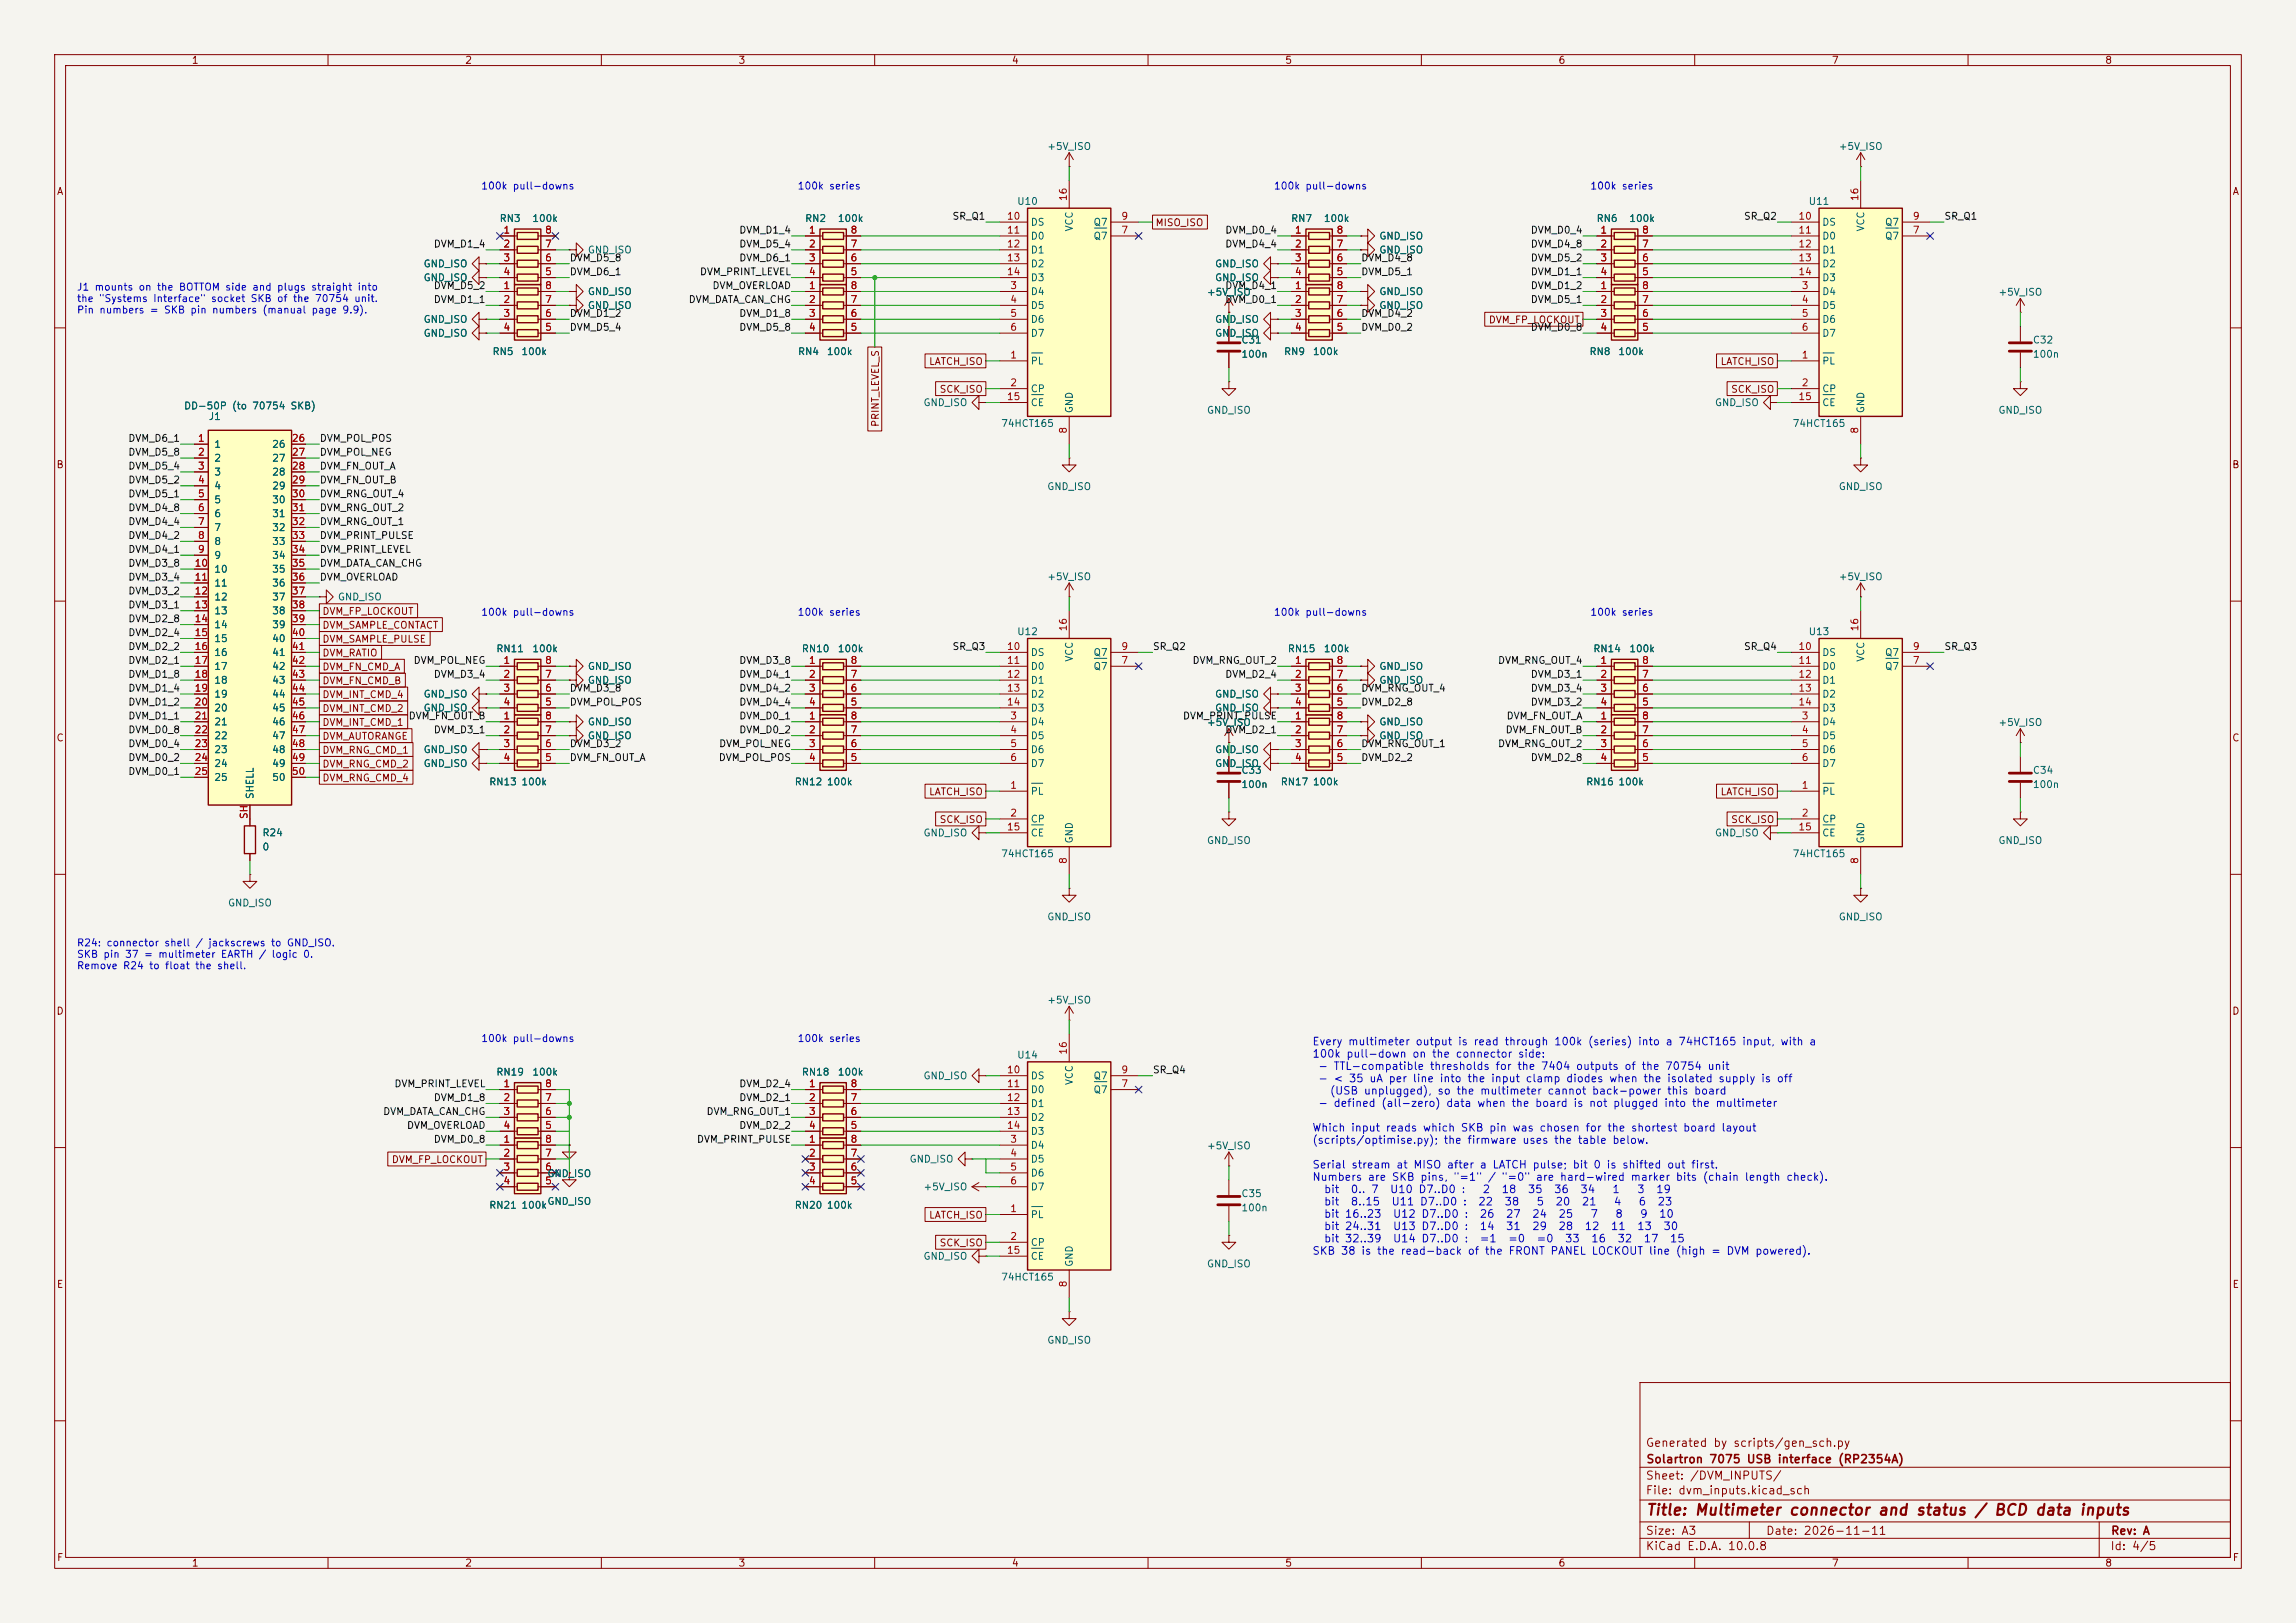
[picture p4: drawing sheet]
<svg xmlns="http://www.w3.org/2000/svg" width="420mm" height="297mm" viewBox="0 0 420 297" stroke-linecap="round" stroke-linejoin="round" font-family="sans-serif">
<defs><g id="words">
<text font-size="2" fill="#840000" x="301" y="277.8">Title: Multimeter connector and status / BCD data inputs</text>
<g font-size="1.5" fill="#840000">
<text x="300.9" y="265.1">Generated by scripts/gen_sch.py</text>
<text x="301" y="268.1">Solartron 7075 USB interface (RP2354A)</text>
<text x="300.9" y="273.8">File: dvm_inputs.kicad_sch</text>
<text x="300.9" y="271.1">Sheet: /DVM_INPUTS/</text>
<text x="300.9" y="281.2">Size: A3</text>
<text x="322.9" y="281.2">Date: 2026-11-11</text>
<text x="386" y="281.2">Rev: A</text>
<text x="300.9" y="284">KiCad E.D.A. 10.0.8</text>
<text x="385.9" y="284">Id: 4/5</text>
</g>
<g font-size="1.4" fill="#0000c2">
<text x="240" y="191.6">Every multimeter output is read through 100k (series) into a 74HCT165 input, with a</text>
<text x="240" y="193.9">100k pull-down on the connector side:</text>
<text x="241" y="196.1">- TTL-compatible thresholds for the 7404 outputs of the 70754 unit</text>
<text x="241" y="198.4">- &lt; 35 uA per line into the input clamp diodes when the isolated supply is off</text>
<text x="241" y="202.9">- defined (all-zero) data when the board is not plugged into the multimeter</text>
<text x="243.2" y="200.6">(USB unplugged), so the multimeter cannot back-power this board</text>
<text x="240" y="207.4">Which input reads which SKB pin was chosen for the shortest board layout</text>
<text x="240" y="209.7">(scripts/optimise.py); the firmware uses the table below.</text>
<text x="240" y="214.2">Serial stream at MISO after a LATCH pulse; bit 0 is shifted out first.</text>
<text x="240" y="216.4">Numbers are SKB pins, &quot;=1&quot; / &quot;=0&quot; are hard-wired marker bits (chain length check).</text>
<text x="242.1" y="218.7">bit</text>
<text x="242.1" y="220.9">bit</text>
<text x="247" y="218.7">0.. 7</text>
<text x="247" y="220.9">8..15</text>
<text x="254.2" y="218.7">U10 D7..D0 :</text>
<text x="254.4" y="220.9">U11 D7..D0 :</text>
<text x="270.3" y="220.9">22</text>
<text x="271.1" y="218.7">2</text>
<text x="274.6" y="218.7">18</text>
<text x="275.1" y="220.9">38</text>
<text x="279.4" y="218.7">35</text>
<text x="281" y="220.9">5</text>
<text x="284.2" y="218.7">36</text>
<text x="284.4" y="220.9">20</text>
<text x="289" y="218.7">34</text>
<text x="289.2" y="220.9">21</text>
<text x="294.8" y="218.7">1</text>
<text x="295.1" y="220.9">4</text>
<text x="299.4" y="218.7">3</text>
<text x="299.6" y="220.9">6</text>
<text x="302.8" y="218.7">19</text>
<text x="303.1" y="220.9">23</text>
<text x="242.1" y="223.2">bit 16..23</text>
<text x="242.1" y="225.4">bit 24..31</text>
<text x="242.1" y="227.7">bit 32..39</text>
<text x="254.7" y="223.2">U12 D7..D0 :</text>
<text x="254.7" y="225.4">U13 D7..D0 :</text>
<text x="254.7" y="227.7">U14 D7..D0 :</text>
<text x="270.6" y="223.2">26</text>
<text x="270.6" y="225.4">14</text>
<text x="270.6" y="227.7">=1</text>
<text x="275.4" y="223.2">27</text>
<text x="275.4" y="225.4">31</text>
<text x="275.8" y="227.7">=0</text>
<text x="280.2" y="223.2">24</text>
<text x="280.2" y="225.4">29</text>
<text x="281" y="227.7">=0</text>
<text x="285" y="223.2">25</text>
<text x="285" y="225.4">28</text>
<text x="286.2" y="227.7">33</text>
<text x="289.8" y="225.4">12</text>
<text x="290.8" y="223.2">7</text>
<text x="291" y="227.7">16</text>
<text x="294.6" y="225.4">11</text>
<text x="295.4" y="223.2">8</text>
<text x="295.8" y="227.7">32</text>
<text x="299.4" y="225.4">13</text>
<text x="299.9" y="223.2">9</text>
<text x="300.6" y="227.7">17</text>
<text x="303.4" y="223.2">10</text>
<text x="304.2" y="225.4">30</text>
<text x="305.4" y="227.7">15</text>
<text x="240" y="229.9">SKB 38 is the read-back of the FRONT PANEL LOCKOUT line (high = DVM powered).</text>
</g>
<g font-size="1.3" fill="#840000">
<text x="35" y="12">1</text>
<text x="85" y="12">2</text>
<text x="135" y="12">3</text>
<text x="185" y="12">4</text>
<text x="235" y="12">5</text>
<text x="285" y="12">6</text>
<text x="335" y="12">7</text>
<text x="385" y="12">8</text>
<text x="10.3" y="36">A</text>
<text x="408.3" y="36">A</text>
<text x="211.3" y="41.7">MISO_ISO</text>
<text x="272.2" y="59.5">DVM_FP_LOCKOUT</text>
<text x="169.8" y="67.1">LATCH_ISO</text>
<text x="314.6" y="67.1">LATCH_ISO</text>
<text x="171.8" y="72.2">SCK_ISO</text>
<text x="316.6" y="72.2">SCK_ISO</text>
<text x="161.1" y="78.2" transform="rotate(-90 161.1 78.2)">PRINT_LEVEL_S</text>
<text x="10.2" y="86">B</text>
<text x="408.2" y="86">B</text>
<text x="58.9" y="112.8">DVM_FP_LOCKOUT</text>
<text x="58.9" y="117.9">DVM_SAMPLE_PULSE</text>
<text x="58.9" y="115.4">DVM_SAMPLE_CONTACT</text>
<text x="58.9" y="123">DVM_FN_CMD_A</text>
<text x="58.9" y="125.5">DVM_FN_CMD_B</text>
<text x="58.9" y="120.4">DVM_RATIO</text>
<text x="58.9" y="130.6">DVM_INT_CMD_2</text>
<text x="58.9" y="128.1">DVM_INT_CMD_4</text>
<text x="10.2" y="136">C</text>
<text x="58.9" y="135.7">DVM_AUTORANGE</text>
<text x="58.9" y="133.1">DVM_INT_CMD_1</text>
<text x="408.2" y="136">C</text>
<text x="58.9" y="138.2">DVM_RNG_CMD_1</text>
<text x="58.9" y="143.3">DVM_RNG_CMD_4</text>
<text x="58.9" y="140.8">DVM_RNG_CMD_2</text>
<text x="169.8" y="145.8">LATCH_ISO</text>
<text x="314.6" y="145.8">LATCH_ISO</text>
<text x="171.8" y="150.9">SCK_ISO</text>
<text x="316.6" y="150.9">SCK_ISO</text>
<text x="10.2" y="186">D</text>
<text x="408.2" y="186">D</text>
<text x="71.6" y="213.1">DVM_FP_LOCKOUT</text>
<text x="169.8" y="223.3">LATCH_ISO</text>
<text x="171.8" y="228.4">SCK_ISO</text>
<text x="10.3" y="236">E</text>
<text x="408.3" y="236">E</text>
<text x="10.3" y="286">F</text>
<text x="35" y="287">1</text>
<text x="85" y="287">2</text>
<text x="135" y="287">3</text>
<text x="185" y="287">4</text>
<text x="235" y="287">5</text>
<text x="285" y="287">6</text>
<text x="335" y="287">7</text>
<text x="385" y="287">8</text>
<text x="408.3" y="286">F</text>
</g>
<g font-size="1.3" fill="#006464">
<text x="191.5" y="27.7">+5V_ISO</text>
<text x="336.2" y="27.7">+5V_ISO</text>
<text x="91.3" y="40.9">RN3</text>
<text x="97.3" y="40.9">100k</text>
<text x="147.2" y="40.9">RN2</text>
<text x="153.1" y="40.9">100k</text>
<text x="186" y="37.8">U10</text>
<text x="188.4" y="41.6">DS</text>
<text x="199.9" y="41.6">Q7</text>
<text x="236.1" y="40.9">RN7</text>
<text x="242" y="40.9">100k</text>
<text x="291.9" y="40.9">RN6</text>
<text x="297.9" y="40.9">100k</text>
<text x="330.7" y="37.8">U11</text>
<text x="333.2" y="41.6">DS</text>
<text x="344.7" y="41.6">Q7</text>
<text x="107.4" y="46.7">GND_ISO</text>
<text x="188.4" y="44.1">D0</text>
<text x="188.4" y="46.7">D1</text>
<text x="196.5" y="42.5" transform="rotate(-90 196.5 42.5)">VCC</text>
<text x="199.9" y="44.1">Q7</text>
<text x="252.2" y="44.1">GND_ISO</text>
<text x="252.2" y="46.7">GND_ISO</text>
<text x="333.2" y="44.1">D0</text>
<text x="333.2" y="46.7">D1</text>
<text x="341.3" y="42.5" transform="rotate(-90 341.3 42.5)">VCC</text>
<text x="344.7" y="44.1">Q7</text>
<text x="77.4" y="49.2">GND_ISO</text>
<text x="77.4" y="51.8">GND_ISO</text>
<text x="188.4" y="49.2">D2</text>
<text x="188.4" y="51.8">D3</text>
<text x="222.2" y="51.8">GND_ISO</text>
<text x="222.2" y="49.2">GND_ISO</text>
<text x="333.2" y="49.2">D2</text>
<text x="333.2" y="51.8">D3</text>
<text x="77.4" y="59.4">GND_ISO</text>
<text x="107.4" y="54.3">GND_ISO</text>
<text x="107.4" y="56.8">GND_ISO</text>
<text x="188.4" y="54.3">D4</text>
<text x="188.4" y="56.8">D5</text>
<text x="188.4" y="59.4">D6</text>
<text x="220.7" y="54.4">+5V_ISO</text>
<text x="222.2" y="59.4">GND_ISO</text>
<text x="252.2" y="56.8">GND_ISO</text>
<text x="252.2" y="54.3">GND_ISO</text>
<text x="333.2" y="54.3">D4</text>
<text x="333.2" y="56.8">D5</text>
<text x="333.2" y="59.4">D6</text>
<text x="365.5" y="54.4">+5V_ISO</text>
<text x="77.4" y="61.9">GND_ISO</text>
<text x="90" y="65.3">RN5</text>
<text x="95.3" y="65.3">100k</text>
<text x="145.9" y="65.3">RN4</text>
<text x="151.1" y="65.3">100k</text>
<text x="188.4" y="61.9">D7</text>
<text x="222.2" y="61.9">GND_ISO</text>
<text x="227" y="63.2">C31</text>
<text x="227" y="65.8">100n</text>
<text x="234.8" y="65.3">RN9</text>
<text x="240" y="65.3">100k</text>
<text x="290.6" y="65.3">RN8</text>
<text x="295.9" y="65.3">100k</text>
<text x="333.2" y="61.9">D7</text>
<text x="371.8" y="63.2">C32</text>
<text x="371.8" y="65.8">100n</text>
<text x="188.4" y="67">PL</text>
<text x="333.2" y="67">PL</text>
<text x="33.6" y="75.2">DD-50P (to 70754 SKB)</text>
<text x="38.1" y="77.2">J1</text>
<text x="168.8" y="74.6">GND_ISO</text>
<text x="188.4" y="72.1">CP</text>
<text x="188.4" y="74.6">CE</text>
<text x="196.5" y="75.7" transform="rotate(-90 196.5 75.7)">GND</text>
<text x="220.7" y="76">GND_ISO</text>
<text x="313.6" y="74.6">GND_ISO</text>
<text x="333.2" y="72.1">CP</text>
<text x="333.2" y="74.6">CE</text>
<text x="341.3" y="75.7" transform="rotate(-90 341.3 75.7)">GND</text>
<text x="365.5" y="76">GND_ISO</text>
<text x="39.1" y="82.2">1</text>
<text x="49.7" y="82.2">26</text>
<text x="183" y="78.4">74HCT165</text>
<text x="327.8" y="78.4">74HCT165</text>
<text x="39.1" y="84.8">2</text>
<text x="39.1" y="87.3">3</text>
<text x="39.1" y="89.9">4</text>
<text x="49.7" y="84.8">27</text>
<text x="49.7" y="87.3">28</text>
<text x="49.7" y="89.9">29</text>
<text x="191.5" y="90">GND_ISO</text>
<text x="336.2" y="90">GND_ISO</text>
<text x="39.1" y="92.4">5</text>
<text x="39.1" y="94.9">6</text>
<text x="49.7" y="92.4">30</text>
<text x="49.7" y="94.9">31</text>
<text x="39.1" y="97.5">7</text>
<text x="39.1" y="100">8</text>
<text x="49.7" y="97.5">32</text>
<text x="49.7" y="100">33</text>
<text x="39.1" y="102.6">9</text>
<text x="39.1" y="105.1">10</text>
<text x="39.1" y="107.6">11</text>
<text x="49.7" y="102.6">34</text>
<text x="49.7" y="105.1">35</text>
<text x="49.7" y="107.6">36</text>
<text x="191.5" y="106.5">+5V_ISO</text>
<text x="336.2" y="106.5">+5V_ISO</text>
<text x="39.1" y="110.2">12</text>
<text x="39.1" y="112.7">13</text>
<text x="49.7" y="110.2">37</text>
<text x="49.7" y="112.7">38</text>
<text x="61.7" y="110.2">GND_ISO</text>
<text x="39.1" y="115.3">14</text>
<text x="39.1" y="117.8">15</text>
<text x="49.7" y="115.3">39</text>
<text x="49.7" y="117.8">40</text>
<text x="90.7" y="119.7">RN11</text>
<text x="97.3" y="119.7">100k</text>
<text x="146.6" y="119.7">RN10</text>
<text x="153.1" y="119.7">100k</text>
<text x="186" y="116.5">U12</text>
<text x="235.5" y="119.7">RN15</text>
<text x="242" y="119.7">100k</text>
<text x="291.3" y="119.7">RN14</text>
<text x="297.9" y="119.7">100k</text>
<text x="330.7" y="116.5">U13</text>
<text x="39.1" y="120.3">16</text>
<text x="39.1" y="122.9">17</text>
<text x="39.1" y="125.4">18</text>
<text x="49.7" y="120.3">41</text>
<text x="49.7" y="122.9">42</text>
<text x="49.7" y="125.4">43</text>
<text x="107.4" y="122.9">GND_ISO</text>
<text x="107.4" y="125.4">GND_ISO</text>
<text x="188.4" y="120.3">DS</text>
<text x="188.4" y="122.9">D0</text>
<text x="188.4" y="125.4">D1</text>
<text x="196.5" y="121.2" transform="rotate(-90 196.5 121.2)">VCC</text>
<text x="199.9" y="122.9">Q7</text>
<text x="199.9" y="120.3">Q7</text>
<text x="252.2" y="125.4">GND_ISO</text>
<text x="252.2" y="122.9">GND_ISO</text>
<text x="333.2" y="120.3">DS</text>
<text x="333.2" y="122.9">D0</text>
<text x="333.2" y="125.4">D1</text>
<text x="341.3" y="121.2" transform="rotate(-90 341.3 121.2)">VCC</text>
<text x="344.7" y="122.9">Q7</text>
<text x="344.7" y="120.3">Q7</text>
<text x="39.1" y="128">19</text>
<text x="39.1" y="130.5">20</text>
<text x="49.7" y="128">44</text>
<text x="49.7" y="130.5">45</text>
<text x="77.4" y="128">GND_ISO</text>
<text x="77.4" y="130.5">GND_ISO</text>
<text x="188.4" y="128">D2</text>
<text x="188.4" y="130.5">D3</text>
<text x="222.2" y="128">GND_ISO</text>
<text x="222.2" y="130.5">GND_ISO</text>
<text x="333.2" y="128">D2</text>
<text x="333.2" y="130.5">D3</text>
<text x="39.1" y="133">21</text>
<text x="39.1" y="135.6">22</text>
<text x="49.7" y="133">46</text>
<text x="49.7" y="135.6">47</text>
<text x="107.4" y="135.6">GND_ISO</text>
<text x="107.4" y="133">GND_ISO</text>
<text x="188.4" y="133">D4</text>
<text x="188.4" y="135.6">D5</text>
<text x="220.7" y="133.2">+5V_ISO</text>
<text x="252.2" y="135.6">GND_ISO</text>
<text x="252.2" y="133">GND_ISO</text>
<text x="333.2" y="133">D4</text>
<text x="333.2" y="135.6">D5</text>
<text x="365.5" y="133.2">+5V_ISO</text>
<text x="39.1" y="138.1">23</text>
<text x="39.1" y="140.7">24</text>
<text x="39.1" y="143.2">25</text>
<text x="49.7" y="138.1">48</text>
<text x="49.7" y="140.7">49</text>
<text x="49.7" y="143.2">50</text>
<text x="77.4" y="140.7">GND_ISO</text>
<text x="77.4" y="138.1">GND_ISO</text>
<text x="188.4" y="138.1">D6</text>
<text x="188.4" y="140.7">D7</text>
<text x="222.2" y="140.7">GND_ISO</text>
<text x="222.2" y="138.1">GND_ISO</text>
<text x="227" y="141.9">C33</text>
<text x="333.2" y="138.1">D6</text>
<text x="333.2" y="140.7">D7</text>
<text x="371.8" y="141.9">C34</text>
<text x="46.7" y="146.3" transform="rotate(-90 46.7 146.3)">SHELL</text>
<text x="89.4" y="144">RN13</text>
<text x="95.3" y="144">100k</text>
<text x="145.3" y="144">RN12</text>
<text x="151.1" y="144">100k</text>
<text x="188.4" y="145.7">PL</text>
<text x="227" y="144.5">100n</text>
<text x="234.2" y="144">RN17</text>
<text x="240" y="144">100k</text>
<text x="290" y="144">RN16</text>
<text x="295.9" y="144">100k</text>
<text x="333.2" y="145.7">PL</text>
<text x="371.8" y="144.5">100n</text>
<text x="47.9" y="153.3">R24</text>
<text x="47.9" y="155.9">0</text>
<text x="168.8" y="153.4">GND_ISO</text>
<text x="188.4" y="150.8">CP</text>
<text x="188.4" y="153.4">CE</text>
<text x="196.5" y="154.5" transform="rotate(-90 196.5 154.5)">GND</text>
<text x="220.7" y="154.8">GND_ISO</text>
<text x="313.6" y="153.4">GND_ISO</text>
<text x="333.2" y="150.8">CP</text>
<text x="333.2" y="153.4">CE</text>
<text x="341.3" y="154.5" transform="rotate(-90 341.3 154.5)">GND</text>
<text x="365.5" y="154.8">GND_ISO</text>
<text x="183" y="157.2">74HCT165</text>
<text x="327.8" y="157.2">74HCT165</text>
<text x="41.6" y="166.2">GND_ISO</text>
<text x="191.5" y="168.7">GND_ISO</text>
<text x="336.2" y="168.7">GND_ISO</text>
<text x="191.5" y="184">+5V_ISO</text>
<text x="90.7" y="197.1">RN19</text>
<text x="97.3" y="197.1">100k</text>
<text x="146.6" y="197.1">RN18</text>
<text x="153.1" y="197.1">100k</text>
<text x="168.8" y="197.8">GND_ISO</text>
<text x="186" y="194">U14</text>
<text x="188.4" y="197.8">DS</text>
<text x="199.9" y="197.8">Q7</text>
<text x="188.4" y="200.4">D0</text>
<text x="188.4" y="202.9">D1</text>
<text x="196.5" y="198.7" transform="rotate(-90 196.5 198.7)">VCC</text>
<text x="199.9" y="200.4">Q7</text>
<text x="188.4" y="205.4">D2</text>
<text x="188.4" y="208">D3</text>
<text x="100" y="215.7">GND_ISO</text>
<text x="166.3" y="213.1">GND_ISO</text>
<text x="188.4" y="210.5">D4</text>
<text x="188.4" y="213.1">D5</text>
<text x="188.4" y="215.6">D6</text>
<text x="220.7" y="210.6">+5V_ISO</text>
<text x="89.4" y="221.5">RN21</text>
<text x="95.3" y="221.5">100k</text>
<text x="100" y="220.8">GND_ISO</text>
<text x="145.3" y="221.5">RN20</text>
<text x="151.1" y="221.5">100k</text>
<text x="168.8" y="218.1">+5V_ISO</text>
<text x="188.4" y="218.1">D7</text>
<text x="227" y="219.4">C35</text>
<text x="227" y="222">100n</text>
<text x="188.4" y="223.2">PL</text>
<text x="168.8" y="230.8">GND_ISO</text>
<text x="188.4" y="228.3">CP</text>
<text x="188.4" y="230.8">CE</text>
<text x="196.5" y="231.9" transform="rotate(-90 196.5 231.9)">GND</text>
<text x="220.7" y="232.2">GND_ISO</text>
<text x="183" y="234.6">74HCT165</text>
<text x="191.5" y="246.2">GND_ISO</text>
</g>
<g font-size="1.3" fill="#0000c2">
<text x="87.9" y="35">100k pull-downs</text>
<text x="145.8" y="35">100k series</text>
<text x="232.9" y="35">100k pull-downs</text>
<text x="290.8" y="35">100k series</text>
<text x="14" y="53.5">J1 mounts on the BOTTOM side and plugs straight into</text>
<text x="14" y="55.6">the &quot;Systems Interface&quot; socket SKB of the 70754 unit.</text>
<text x="14" y="57.7">Pin numbers = SKB pin numbers (manual page 9.9).</text>
<text x="87.9" y="113">100k pull-downs</text>
<text x="145.8" y="113">100k series</text>
<text x="232.9" y="113">100k pull-downs</text>
<text x="290.8" y="113">100k series</text>
<text x="14" y="173.5">R24: connector shell / jackscrews to GND_ISO.</text>
<text x="14" y="175.6">SKB pin 37 = multimeter EARTH / logic 0.</text>
<text x="14" y="177.7">Remove R24 to float the shell.</text>
<text x="87.9" y="191">100k pull-downs</text>
<text x="145.8" y="191">100k series</text>
</g>
<g font-size="1.3" fill="#0f0f0f">
<text x="174.1" y="40.5">SR_Q1</text>
<text x="318.9" y="40.5">SR_Q2</text>
<text x="355.6" y="40.5">SR_Q1</text>
<text x="79.2" y="45.6">DVM_D1_4</text>
<text x="135.1" y="45.6">DVM_D5_4</text>
<text x="135.1" y="43.1">DVM_D1_4</text>
<text x="224" y="43.1">DVM_D0_4</text>
<text x="224" y="45.6">DVM_D4_4</text>
<text x="279.9" y="43.1">DVM_D0_4</text>
<text x="279.9" y="45.6">DVM_D4_8</text>
<text x="79.2" y="53.2">DVM_D5_2</text>
<text x="104.1" y="50.7">DVM_D6_1</text>
<text x="104.1" y="48.1">DVM_D5_8</text>
<text x="127.9" y="50.7">DVM_PRINT_LEVEL</text>
<text x="130.2" y="53.2">DVM_OVERLOAD</text>
<text x="135.1" y="48.1">DVM_D6_1</text>
<text x="224" y="53.2">DVM_D4_1</text>
<text x="248.9" y="50.7">DVM_D5_1</text>
<text x="248.9" y="48.1">DVM_D4_8</text>
<text x="279.9" y="50.7">DVM_D1_1</text>
<text x="279.9" y="48.1">DVM_D5_2</text>
<text x="279.9" y="53.2">DVM_D1_2</text>
<text x="79.2" y="55.8">DVM_D1_1</text>
<text x="104.1" y="58.3">DVM_D1_2</text>
<text x="125.9" y="55.8">DVM_DATA_CAN_CHG</text>
<text x="135.1" y="58.3">DVM_D1_8</text>
<text x="224" y="55.8">DVM_D0_1</text>
<text x="248.9" y="58.3">DVM_D4_2</text>
<text x="279.9" y="55.8">DVM_D5_1</text>
<text x="104.1" y="60.8">DVM_D5_4</text>
<text x="135.1" y="60.8">DVM_D5_8</text>
<text x="248.9" y="60.8">DVM_D0_2</text>
<text x="279.9" y="60.8">DVM_D0_8</text>
<text x="23.4" y="83.7">DVM_D5_8</text>
<text x="23.4" y="81.2">DVM_D6_1</text>
<text x="58.4" y="81.2">DVM_POL_POS</text>
<text x="58.4" y="83.7">DVM_POL_NEG</text>
<text x="23.4" y="86.2">DVM_D5_4</text>
<text x="23.4" y="88.8">DVM_D5_2</text>
<text x="58.4" y="88.8">DVM_FN_OUT_B</text>
<text x="58.4" y="86.2">DVM_FN_OUT_A</text>
<text x="23.4" y="93.9">DVM_D4_8</text>
<text x="23.4" y="91.3">DVM_D5_1</text>
<text x="58.4" y="91.3">DVM_RNG_OUT_4</text>
<text x="58.4" y="93.9">DVM_RNG_OUT_2</text>
<text x="23.4" y="101.5">DVM_D4_1</text>
<text x="23.4" y="98.9">DVM_D4_2</text>
<text x="23.4" y="96.4">DVM_D4_4</text>
<text x="58.4" y="101.5">DVM_PRINT_LEVEL</text>
<text x="58.4" y="96.4">DVM_RNG_OUT_1</text>
<text x="58.4" y="98.9">DVM_PRINT_PULSE</text>
<text x="23.4" y="104">DVM_D3_8</text>
<text x="23.4" y="106.6">DVM_D3_4</text>
<text x="58.4" y="106.6">DVM_OVERLOAD</text>
<text x="58.4" y="104">DVM_DATA_CAN_CHG</text>
<text x="23.4" y="111.6">DVM_D3_1</text>
<text x="23.4" y="109.1">DVM_D3_2</text>
<text x="23.4" y="119.3">DVM_D2_2</text>
<text x="23.4" y="114.2">DVM_D2_8</text>
<text x="23.4" y="116.7">DVM_D2_4</text>
<text x="174.1" y="119.3">SR_Q3</text>
<text x="210.8" y="119.3">SR_Q2</text>
<text x="318.9" y="119.3">SR_Q4</text>
<text x="355.6" y="119.3">SR_Q3</text>
<text x="23.4" y="124.3">DVM_D1_8</text>
<text x="23.4" y="121.8">DVM_D2_1</text>
<text x="75.5" y="121.8">DVM_POL_NEG</text>
<text x="79.2" y="124.3">DVM_D3_4</text>
<text x="135.1" y="121.8">DVM_D3_8</text>
<text x="135.1" y="124.3">DVM_D4_1</text>
<text x="218" y="121.8">DVM_RNG_OUT_2</text>
<text x="224" y="124.3">DVM_D2_4</text>
<text x="273.9" y="121.8">DVM_RNG_OUT_4</text>
<text x="279.9" y="124.3">DVM_D3_1</text>
<text x="23.4" y="129.4">DVM_D1_2</text>
<text x="23.4" y="132">DVM_D1_1</text>
<text x="23.4" y="126.9">DVM_D1_4</text>
<text x="74.6" y="132">DVM_FN_OUT_B</text>
<text x="104.1" y="129.4">DVM_POL_POS</text>
<text x="104.1" y="126.9">DVM_D3_8</text>
<text x="135.1" y="132">DVM_D0_1</text>
<text x="135.1" y="126.9">DVM_D4_2</text>
<text x="135.1" y="129.4">DVM_D4_4</text>
<text x="216.3" y="132">DVM_PRINT_PULSE</text>
<text x="248.9" y="129.4">DVM_D2_8</text>
<text x="248.9" y="126.9">DVM_RNG_OUT_4</text>
<text x="275.5" y="132">DVM_FN_OUT_A</text>
<text x="279.9" y="129.4">DVM_D3_2</text>
<text x="279.9" y="126.9">DVM_D3_4</text>
<text x="23.4" y="134.5">DVM_D0_8</text>
<text x="23.4" y="137">DVM_D0_4</text>
<text x="79.2" y="134.5">DVM_D3_1</text>
<text x="104.1" y="137">DVM_D3_2</text>
<text x="131.4" y="137">DVM_POL_NEG</text>
<text x="135.1" y="134.5">DVM_D0_2</text>
<text x="224" y="134.5">DVM_D2_1</text>
<text x="248.9" y="137">DVM_RNG_OUT_1</text>
<text x="273.9" y="137">DVM_RNG_OUT_2</text>
<text x="275.3" y="134.5">DVM_FN_OUT_B</text>
<text x="23.4" y="139.6">DVM_D0_2</text>
<text x="23.4" y="142.1">DVM_D0_1</text>
<text x="104.1" y="139.6">DVM_FN_OUT_A</text>
<text x="131.4" y="139.6">DVM_POL_POS</text>
<text x="248.9" y="139.6">DVM_D2_2</text>
<text x="279.9" y="139.6">DVM_D2_8</text>
<text x="210.8" y="196.7">SR_Q4</text>
<text x="72" y="199.3">DVM_PRINT_LEVEL</text>
<text x="79.2" y="201.8">DVM_D1_8</text>
<text x="135.1" y="201.8">DVM_D2_1</text>
<text x="135.1" y="199.3">DVM_D2_4</text>
<text x="70" y="204.3">DVM_DATA_CAN_CHG</text>
<text x="74.3" y="206.9">DVM_OVERLOAD</text>
<text x="79.2" y="209.4">DVM_D0_8</text>
<text x="127.4" y="209.4">DVM_PRINT_PULSE</text>
<text x="129.1" y="204.3">DVM_RNG_OUT_1</text>
<text x="135.1" y="206.9">DVM_D2_2</text>
</g>
<g font-size="1.3" fill="#a90000">
<text x="184.1" y="40.5">10</text>
<text x="195.4" y="36.9" transform="rotate(-90 195.4 36.9)">16</text>
<text x="205" y="40.5">9</text>
<text x="328.9" y="40.5">10</text>
<text x="340.2" y="36.9" transform="rotate(-90 340.2 36.9)">16</text>
<text x="349.8" y="40.5">9</text>
<text x="92" y="43">1</text>
<text x="92" y="45.6">2</text>
<text x="99.6" y="45.6">7</text>
<text x="99.6" y="43">8</text>
<text x="147.9" y="43">1</text>
<text x="147.9" y="45.6">2</text>
<text x="155.5" y="45.6">7</text>
<text x="155.5" y="43">8</text>
<text x="184.1" y="43">11</text>
<text x="184.1" y="45.6">12</text>
<text x="205" y="43">7</text>
<text x="236.8" y="43">1</text>
<text x="236.8" y="45.6">2</text>
<text x="244.4" y="45.6">7</text>
<text x="244.4" y="43">8</text>
<text x="292.6" y="43">1</text>
<text x="292.6" y="45.6">2</text>
<text x="300.3" y="45.6">7</text>
<text x="300.3" y="43">8</text>
<text x="328.9" y="43">11</text>
<text x="328.9" y="45.6">12</text>
<text x="349.8" y="43">7</text>
<text x="92" y="53.2">1</text>
<text x="92" y="48.1">3</text>
<text x="92" y="50.7">4</text>
<text x="99.6" y="53.2">8</text>
<text x="99.6" y="50.7">5</text>
<text x="99.6" y="48.1">6</text>
<text x="147.9" y="53.2">1</text>
<text x="147.9" y="48.1">3</text>
<text x="147.9" y="50.7">4</text>
<text x="155.5" y="53.2">8</text>
<text x="155.5" y="50.7">5</text>
<text x="155.5" y="48.1">6</text>
<text x="184.1" y="48.1">13</text>
<text x="184.1" y="50.7">14</text>
<text x="184.7" y="53.2">3</text>
<text x="236.8" y="53.2">1</text>
<text x="236.8" y="48.1">3</text>
<text x="236.8" y="50.7">4</text>
<text x="244.4" y="53.2">8</text>
<text x="244.4" y="50.7">5</text>
<text x="244.4" y="48.1">6</text>
<text x="292.6" y="53.2">1</text>
<text x="292.6" y="48.1">3</text>
<text x="292.6" y="50.7">4</text>
<text x="300.3" y="53.2">8</text>
<text x="300.3" y="50.7">5</text>
<text x="300.3" y="48.1">6</text>
<text x="328.9" y="48.1">13</text>
<text x="328.9" y="50.7">14</text>
<text x="329.5" y="53.2">3</text>
<text x="92" y="55.7">2</text>
<text x="92" y="58.3">3</text>
<text x="99.6" y="58.3">6</text>
<text x="99.6" y="55.7">7</text>
<text x="147.9" y="55.7">2</text>
<text x="147.9" y="58.3">3</text>
<text x="155.5" y="58.3">6</text>
<text x="155.5" y="55.7">7</text>
<text x="184.7" y="55.7">4</text>
<text x="184.7" y="58.3">5</text>
<text x="236.8" y="55.7">2</text>
<text x="236.8" y="58.3">3</text>
<text x="244.4" y="58.3">6</text>
<text x="244.4" y="55.7">7</text>
<text x="292.6" y="55.7">2</text>
<text x="292.6" y="58.3">3</text>
<text x="300.3" y="58.3">6</text>
<text x="300.3" y="55.7">7</text>
<text x="329.5" y="55.7">4</text>
<text x="329.5" y="58.3">5</text>
<text x="92" y="60.8">4</text>
<text x="99.6" y="60.8">5</text>
<text x="147.9" y="60.8">4</text>
<text x="155.5" y="60.8">5</text>
<text x="184.7" y="65.9">1</text>
<text x="184.7" y="60.8">6</text>
<text x="236.8" y="60.8">4</text>
<text x="244.4" y="60.8">5</text>
<text x="292.6" y="60.8">4</text>
<text x="300.3" y="60.8">5</text>
<text x="329.5" y="65.9">1</text>
<text x="329.5" y="60.8">6</text>
<text x="184.7" y="71">2</text>
<text x="329.5" y="71">2</text>
<text x="184.1" y="73.5">15</text>
<text x="328.9" y="73.5">15</text>
<text x="36.1" y="81.1">1</text>
<text x="36.1" y="83.7">2</text>
<text x="53.3" y="81.1">26</text>
<text x="53.3" y="83.7">27</text>
<text x="195.4" y="79.5" transform="rotate(-90 195.4 79.5)">8</text>
<text x="340.2" y="79.5" transform="rotate(-90 340.2 79.5)">8</text>
<text x="36.1" y="86.2">3</text>
<text x="36.1" y="88.8">4</text>
<text x="53.3" y="86.2">28</text>
<text x="53.3" y="88.8">29</text>
<text x="36.1" y="91.3">5</text>
<text x="36.1" y="93.8">6</text>
<text x="53.3" y="91.3">30</text>
<text x="53.3" y="93.8">31</text>
<text x="36.1" y="96.4">7</text>
<text x="36.1" y="98.9">8</text>
<text x="36.1" y="101.5">9</text>
<text x="53.3" y="96.4">32</text>
<text x="53.3" y="98.9">33</text>
<text x="53.3" y="101.5">34</text>
<text x="35.5" y="104">10</text>
<text x="35.5" y="106.5">11</text>
<text x="53.3" y="104">35</text>
<text x="53.3" y="106.5">36</text>
<text x="35.5" y="109.1">12</text>
<text x="35.5" y="111.6">13</text>
<text x="53.3" y="109.1">37</text>
<text x="53.3" y="111.6">38</text>
<text x="35.5" y="114.2">14</text>
<text x="35.5" y="116.7">15</text>
<text x="35.5" y="119.2">16</text>
<text x="53.3" y="114.2">39</text>
<text x="53.3" y="116.7">40</text>
<text x="53.3" y="119.2">41</text>
<text x="184.1" y="119.2">10</text>
<text x="195.4" y="115.6" transform="rotate(-90 195.4 115.6)">16</text>
<text x="205" y="119.2">9</text>
<text x="328.9" y="119.2">10</text>
<text x="340.2" y="115.6" transform="rotate(-90 340.2 115.6)">16</text>
<text x="349.8" y="119.2">9</text>
<text x="35.5" y="121.8">17</text>
<text x="35.5" y="124.3">18</text>
<text x="53.3" y="121.8">42</text>
<text x="53.3" y="124.3">43</text>
<text x="92" y="121.8">1</text>
<text x="92" y="124.3">2</text>
<text x="99.6" y="124.3">7</text>
<text x="99.6" y="121.8">8</text>
<text x="147.9" y="121.8">1</text>
<text x="147.9" y="124.3">2</text>
<text x="155.5" y="124.3">7</text>
<text x="155.5" y="121.8">8</text>
<text x="184.1" y="121.8">11</text>
<text x="184.1" y="124.3">12</text>
<text x="205" y="121.8">7</text>
<text x="236.8" y="121.8">1</text>
<text x="236.8" y="124.3">2</text>
<text x="244.4" y="124.3">7</text>
<text x="244.4" y="121.8">8</text>
<text x="292.6" y="121.8">1</text>
<text x="292.6" y="124.3">2</text>
<text x="300.3" y="124.3">7</text>
<text x="300.3" y="121.8">8</text>
<text x="328.9" y="121.8">11</text>
<text x="328.9" y="124.3">12</text>
<text x="349.8" y="121.8">7</text>
<text x="35.5" y="126.9">19</text>
<text x="35.5" y="129.4">20</text>
<text x="35.5" y="131.9">21</text>
<text x="53.3" y="126.9">44</text>
<text x="53.3" y="129.4">45</text>
<text x="53.3" y="131.9">46</text>
<text x="92" y="131.9">1</text>
<text x="92" y="126.9">3</text>
<text x="92" y="129.4">4</text>
<text x="99.6" y="131.9">8</text>
<text x="99.6" y="129.4">5</text>
<text x="99.6" y="126.9">6</text>
<text x="147.9" y="126.9">3</text>
<text x="147.9" y="129.4">4</text>
<text x="147.9" y="131.9">1</text>
<text x="155.5" y="129.4">5</text>
<text x="155.5" y="126.9">6</text>
<text x="155.5" y="131.9">8</text>
<text x="184.1" y="126.9">13</text>
<text x="184.1" y="129.4">14</text>
<text x="184.7" y="131.9">3</text>
<text x="236.8" y="131.9">1</text>
<text x="236.8" y="126.9">3</text>
<text x="236.8" y="129.4">4</text>
<text x="244.4" y="131.9">8</text>
<text x="244.4" y="129.4">5</text>
<text x="244.4" y="126.9">6</text>
<text x="292.6" y="126.9">3</text>
<text x="292.6" y="129.4">4</text>
<text x="292.6" y="131.9">1</text>
<text x="300.3" y="129.4">5</text>
<text x="300.3" y="126.9">6</text>
<text x="300.3" y="131.9">8</text>
<text x="328.9" y="126.9">13</text>
<text x="328.9" y="129.4">14</text>
<text x="329.5" y="131.9">3</text>
<text x="35.5" y="134.5">22</text>
<text x="35.5" y="137">23</text>
<text x="53.3" y="134.5">47</text>
<text x="53.3" y="137">48</text>
<text x="92" y="134.5">2</text>
<text x="92" y="137">3</text>
<text x="99.6" y="137">6</text>
<text x="99.6" y="134.5">7</text>
<text x="147.9" y="134.5">2</text>
<text x="147.9" y="137">3</text>
<text x="155.5" y="137">6</text>
<text x="155.5" y="134.5">7</text>
<text x="184.7" y="134.5">4</text>
<text x="184.7" y="137">5</text>
<text x="236.8" y="134.5">2</text>
<text x="236.8" y="137">3</text>
<text x="244.4" y="137">6</text>
<text x="244.4" y="134.5">7</text>
<text x="292.6" y="134.5">2</text>
<text x="292.6" y="137">3</text>
<text x="300.3" y="137">6</text>
<text x="300.3" y="134.5">7</text>
<text x="329.5" y="134.5">4</text>
<text x="329.5" y="137">5</text>
<text x="35.5" y="139.6">24</text>
<text x="35.5" y="142.1">25</text>
<text x="53.3" y="139.6">49</text>
<text x="53.3" y="142.1">50</text>
<text x="92" y="139.6">4</text>
<text x="99.6" y="139.6">5</text>
<text x="147.9" y="139.6">4</text>
<text x="155.5" y="139.6">5</text>
<text x="184.7" y="139.6">6</text>
<text x="236.8" y="139.6">4</text>
<text x="244.4" y="139.6">5</text>
<text x="292.6" y="139.6">4</text>
<text x="300.3" y="139.6">5</text>
<text x="329.5" y="139.6">6</text>
<text x="45.6" y="150" transform="rotate(-90 45.6 150)">SH</text>
<text x="184.7" y="144.6">1</text>
<text x="184.7" y="149.7">2</text>
<text x="329.5" y="144.6">1</text>
<text x="329.5" y="149.7">2</text>
<text x="184.1" y="152.3">15</text>
<text x="328.9" y="152.3">15</text>
<text x="195.4" y="158.2" transform="rotate(-90 195.4 158.2)">8</text>
<text x="340.2" y="158.2" transform="rotate(-90 340.2 158.2)">8</text>
<text x="184.1" y="196.7">10</text>
<text x="195.4" y="193.1" transform="rotate(-90 195.4 193.1)">16</text>
<text x="205" y="196.7">9</text>
<text x="92" y="199.3">1</text>
<text x="92" y="201.8">2</text>
<text x="99.6" y="201.8">7</text>
<text x="99.6" y="199.3">8</text>
<text x="147.9" y="199.3">1</text>
<text x="147.9" y="201.8">2</text>
<text x="155.5" y="201.8">7</text>
<text x="155.5" y="199.3">8</text>
<text x="184.1" y="199.3">11</text>
<text x="184.1" y="201.8">12</text>
<text x="205" y="199.3">7</text>
<text x="92" y="204.3">3</text>
<text x="92" y="206.9">4</text>
<text x="92" y="209.4">1</text>
<text x="99.6" y="206.9">5</text>
<text x="99.6" y="204.3">6</text>
<text x="99.6" y="209.4">8</text>
<text x="147.9" y="204.3">3</text>
<text x="147.9" y="206.9">4</text>
<text x="147.9" y="209.4">1</text>
<text x="155.5" y="206.9">5</text>
<text x="155.5" y="204.3">6</text>
<text x="155.5" y="209.4">8</text>
<text x="184.1" y="204.3">13</text>
<text x="184.1" y="206.9">14</text>
<text x="184.7" y="209.4">3</text>
<text x="92" y="212">2</text>
<text x="92" y="214.5">3</text>
<text x="99.6" y="214.5">6</text>
<text x="99.6" y="212">7</text>
<text x="147.9" y="212">2</text>
<text x="147.9" y="214.5">3</text>
<text x="155.5" y="214.5">6</text>
<text x="155.5" y="212">7</text>
<text x="184.7" y="212">4</text>
<text x="184.7" y="214.5">5</text>
<text x="92" y="217">4</text>
<text x="99.6" y="217">5</text>
<text x="147.9" y="217">4</text>
<text x="155.5" y="217">5</text>
<text x="184.7" y="217">6</text>
<text x="184.7" y="222.1">1</text>
<text x="184.7" y="227.2">2</text>
<text x="184.1" y="229.7">15</text>
<text x="195.4" y="235.7" transform="rotate(-90 195.4 235.7)">8</text>
</g>
</g></defs>
<path d="M0 0h420v297h-420z" fill="#f5f4ef" stroke="#f5f4ef" stroke-width=".18"/>
<g fill="none" stroke="#840000" stroke-width=".18">
<path d="M10 10h400v277h-400zM12 12h396v273h-396zM60 10v2M110 10v2M160 10v2M210 10v2M260 10v2M310 10v2M360 10v2M87.6 48.3v-1.3l-1.2 1.3 1.2 1.2v-1.2h1.3M87.6 50.8v-1.3l-1.2 1.3 1.2 1.3v-1.3h1.3M88.9 48.3h.1"/>
<path d="M88.9 50.8h.1M10 60h2M408 60h2M10 110h2M408 110h2M10 160h2M179.1 152.4v-1.3l-1.3 1.3 1.3 1.3v-1.3h1.2M180.3 152.4h.1M323.8 152.4v-1.3l-1.2 1.3 1.2 1.3v-1.3h1.3M325.1 152.4h.1M369.6 148.6v1.3h1.2l-1.2 1.2-1.3-1.2h1.3M369.6 148.6h.1"/>
<path d="M408 160h2M10 210h2M408 210h2M300 253h108v32h-108zM10 260h2M300 278.5h108M300 274.5h108M300 268.5h108M320 278.5v3M384 278.5v6.5M408 260h2M60 285v2"/>
<path d="M110 285v2M160 285v2M210 285v2M260 285v2M300 281.5h108M310 285v2M360 285v2"/>
</g>
<path d="M150 52.1h4.8v10.1h-4.8z" fill="#ffffc2"/>
<path d="M150 52.1h4.8v10.1h-4.8zM150.5 52.7h3.8v1.3h-3.8zM150.5 55.2h3.8v1.3h-3.8zM150.5 57.8h3.8v1.3h-3.8zM150.5 60.3h3.8v1.3h-3.8z" fill="none" stroke="#840000" stroke-width=".25"/>
<path d="M147.3 53.3h3.2M147.3 55.9h3.2M147.3 58.4h3.2M154.3 53.3h3.2M154.3 55.9h3.2M154.3 58.4h3.2M147.3 61h3.2M154.3 61h3.2" fill="none" stroke="#840000" stroke-width=".18"/>
<path d="M150 41.9h4.8v10.2h-4.8z" fill="#ffffc2"/>
<path d="M150 41.9h4.8v10.2h-4.8zM150.5 42.5h3.8v1.3h-3.8zM150.5 45.1h3.8v1.3h-3.8zM150.5 47.6h3.8v1.3h-3.8zM150.5 50.2h3.8v1.2h-3.8z" fill="none" stroke="#840000" stroke-width=".25"/>
<path d="M147.3 43.2h3.2M147.3 45.7h3.2M147.3 48.3h3.2M147.3 50.8h3.2M154.3 43.2h3.2M154.3 45.7h3.2M154.3 48.3h3.2M154.3 50.8h3.2" fill="none" stroke="#840000" stroke-width=".18"/>
<path d="M150 120.7h4.8v10.1h-4.8z" fill="#ffffc2"/>
<path d="M150 120.7h4.8v10.1h-4.8zM150.5 121.3h3.8v1.3h-3.8zM150.5 123.8h3.8v1.3h-3.8zM150.5 126.4h3.8v1.2h-3.8zM150.5 128.9h3.8v1.3h-3.8z" fill="none" stroke="#840000" stroke-width=".25"/>
<g fill="none" stroke="#840000" stroke-width=".18">
<path d="M87.6 58.4v-1.2l-1.2 1.2 1.2 1.3v-1.3h1.3M88.9 58.4h.1M104.1 45.7h1.3v-1.2l1.3 1.2-1.3 1.3v-1.3M104.1 45.7h.1M87.6 61v-1.3l-1.2 1.3 1.2 1.2v-1.2h1.3M88.9 61h.1M323.8 73.7v-1.3l-1.2 1.3 1.2 1.2v-1.2h1.3M325.1 73.7h.1M147.3 121.9h3.2M147.3 124.5h3.2M147.3 127h3.2M147.3 129.5h3.2"/>
<path d="M154.3 121.9h3.2M154.3 124.5h3.2M154.3 127h3.2M154.3 129.5h3.2M179.1 229.9v-1.3l-1.3 1.3 1.3 1.2v-1.2h1.2M180.3 229.9h.1M195.6 240v1.3h1.2l-1.2 1.3-1.3-1.3h1.3M195.6 240h.1"/>
</g>
<path d="M38.1 78.7h15.2v68.6h-15.2z" fill="#ffffc2"/>
<path d="M38.1 78.7h15.2v68.6h-15.2z" fill="none" stroke="#840000" stroke-width=".25"/>
<g fill="none" stroke="#840000" stroke-width=".18">
<path d="M35.6 81.3h2.5M35.6 83.8h2.5M35.6 86.4h2.5M35.6 88.9h2.5M35.6 91.4h2.5M35.6 94h2.5M35.6 96.5h2.5M35.6 99.1h2.5M53.3 81.3h2.6M53.3 83.8h2.6M53.3 86.4h2.6M53.3 88.9h2.6"/>
<path d="M53.3 91.4h2.6M53.3 94h2.6M53.3 96.5h2.6M53.3 99.1h2.6M35.6 101.6h2.5M35.6 104.1h2.5M35.6 106.7h2.5M35.6 109.2h2.5M35.6 111.8h2.5M35.6 114.3h2.5M35.6 116.8h2.5M35.6 119.4h2.5"/>
<path d="M53.3 101.6h2.6M53.3 104.1h2.6M53.3 106.7h2.6M53.3 109.2h2.6M53.3 111.8h2.6M53.3 114.3h2.6M53.3 116.8h2.6M53.3 119.4h2.6M35.6 121.9h2.5M35.6 124.5h2.5M35.6 127h2.5M35.6 129.5h2.5"/>
<path d="M35.6 132.1h2.5M35.6 134.6h2.5M35.6 137.2h2.5M35.6 139.7h2.5M53.3 121.9h2.6M53.3 124.5h2.6M53.3 127h2.6M53.3 129.5h2.6M53.3 132.1h2.6M53.3 134.6h2.6M53.3 137.2h2.6M53.3 139.7h2.6"/>
<path d="M369.6 138.4v2.8M35.6 142.2h2.5M45.7 147.3v2.6M53.3 142.2h2.6M369.6 143.3v2.8"/>
</g>
<path d="M367.5 141.5h4.1M367.5 143h4.1" fill="none" stroke="#840000" stroke-width=".51"/>
<path d="M332.7 38.1h15.3v38.1h-15.3z" fill="#ffffc2"/>
<path d="M332.7 38.1h15.3v38.1h-15.3z" fill="none" stroke="#840000" stroke-width=".25"/>
<g fill="none" stroke="#840000" stroke-width=".18">
<path d="M340.4 33v5.1M327.7 53.3h5M327.7 55.9h5M327.7 58.4h5M327.7 43.2h5M327.7 40.6h5M327.7 45.7h5M327.7 48.3h5M327.7 50.8h5M348 43.2h5.1M348 40.6h5.1M327.7 66h5"/>
<path d="M327.7 71.1h5M327.7 61h5M327.7 73.7h5M340.4 76.2v5.1"/>
</g>
<path d="M345 41.7h2.2M333.5 64.6h2M333.5 72.2h2.1" fill="none" stroke="#006464" stroke-width=".18"/>
<path d="M94.1 52.1h4.8v10.1h-4.8z" fill="#ffffc2"/>
<path d="M94.1 52.1h4.8v10.1h-4.8zM94.6 52.7h3.8v1.3h-3.8zM94.6 55.2h3.8v1.3h-3.8zM94.6 57.8h3.8v1.3h-3.8zM94.6 60.3h3.8v1.3h-3.8z" fill="none" stroke="#840000" stroke-width=".25"/>
<path d="M91.4 53.3h3.2M91.4 55.9h3.2M91.4 58.4h3.2M98.4 53.3h3.2M98.4 55.9h3.2M98.4 58.4h3.2M91.4 61h3.2M98.4 61h3.2" fill="none" stroke="#840000" stroke-width=".18"/>
<path d="M294.8 120.7h4.8v10.1h-4.8z" fill="#ffffc2"/>
<path d="M294.8 120.7h4.8v10.1h-4.8zM295.3 121.3h3.8v1.3h-3.8zM295.3 123.8h3.8v1.3h-3.8zM295.3 126.4h3.8v1.2h-3.8zM295.3 128.9h3.8v1.3h-3.8z" fill="none" stroke="#840000" stroke-width=".25"/>
<path d="M104.1 53.3h1.3v-1.2l1.3 1.2-1.3 1.3v-1.3M104.1 53.3h.1M104.1 55.9h1.3v-1.3l1.3 1.3-1.3 1.3v-1.3M104.1 55.9h.1M292.1 121.9h3.2M292.1 124.5h3.2M292.1 127h3.2M292.1 129.5h3.2M299.1 121.9h3.2M299.1 124.5h3.2M299.1 127h3.2M299.1 129.5h3.2" fill="none" stroke="#840000" stroke-width=".18"/>
<path d="M294.8 130.8h4.8v10.2h-4.8z" fill="#ffffc2"/>
<path d="M294.8 130.8h4.8v10.2h-4.8zM295.3 131.4h3.8v1.3h-3.8zM295.3 134h3.8v1.3h-3.8zM295.3 136.5h3.8v1.3h-3.8zM295.3 139.1h3.8v1.2h-3.8z" fill="none" stroke="#840000" stroke-width=".25"/>
<path d="M292.1 132.1h3.2M292.1 134.6h3.2M292.1 137.2h3.2M292.1 139.7h3.2M299.1 132.1h3.2M299.1 134.6h3.2M299.1 137.2h3.2M299.1 139.7h3.2" fill="none" stroke="#840000" stroke-width=".18"/>
<path d="M94.1 41.9h4.8v10.2h-4.8z" fill="#ffffc2"/>
<path d="M94.1 41.9h4.8v10.2h-4.8zM94.6 42.5h3.8v1.3h-3.8zM94.6 45.1h3.8v1.3h-3.8zM94.6 47.6h3.8v1.3h-3.8zM94.6 50.2h3.8v1.2h-3.8z" fill="none" stroke="#840000" stroke-width=".25"/>
<path d="M91.4 43.2h3.2M91.4 45.7h3.2M91.4 48.3h3.2M91.4 50.8h3.2M98.4 43.2h3.2M98.4 45.7h3.2M98.4 48.3h3.2M98.4 50.8h3.2" fill="none" stroke="#840000" stroke-width=".18"/>
<path d="M332.7 116.8h15.3v38.1h-15.3z" fill="#ffffc2"/>
<path d="M332.7 116.8h15.3v38.1h-15.3z" fill="none" stroke="#840000" stroke-width=".25"/>
<g fill="none" stroke="#840000" stroke-width=".18">
<path d="M369.6 59.7v2.8M369.6 69.9v1.2h1.2l-1.2 1.3-1.3-1.3h1.3M369.6 69.9h.1M369.6 64.5v2.8M340.4 83.8v1.3h1.2l-1.2 1.3-1.3-1.3h1.3M340.4 83.8h.1M327.7 119.4h5M340.4 109.2h.1M340.4 106.7v2.5M340.4 111.8v5M340.4 106.7l-.8 1.3M340.4 106.7l.7 1.3"/>
<path d="M348 119.4h5.1M87.6 139.7v-1.3l-1.2 1.3 1.2 1.3v-1.3h1.3M88.9 139.7h.1M327.7 132.1h5M327.7 134.6h5M327.7 137.2h5M327.7 139.7h5M327.7 121.9h5M327.7 124.5h5M327.7 127h5M327.7 129.5h5M348 121.9h5.1"/>
<path d="M327.7 144.8h5M327.7 149.9h5M327.7 152.4h5M340.4 154.9v5.1"/>
</g>
<path d="M345 120.5h2.2M333.5 143.3h2M333.5 151h2.1" fill="none" stroke="#006464" stroke-width=".18"/>
<path d="M367.5 62.7h4.1M367.5 64.3h4.1" fill="none" stroke="#840000" stroke-width=".51"/>
<path d="M294.8 52.1h4.8v10.1h-4.8z" fill="#ffffc2"/>
<path d="M294.8 52.1h4.8v10.1h-4.8zM295.3 52.7h3.8v1.3h-3.8zM295.3 55.2h3.8v1.3h-3.8zM295.3 57.8h3.8v1.3h-3.8zM295.3 60.3h3.8v1.3h-3.8z" fill="none" stroke="#840000" stroke-width=".25"/>
<path d="M292.1 53.3h3.2M292.1 55.9h3.2M292.1 58.4h3.2M299.1 53.3h3.2M299.1 55.9h3.2M299.1 58.4h3.2M292.1 61h3.2M299.1 61h3.2M104.1 134.6h1.3v-1.2l1.3 1.2-1.3 1.3v-1.3M104.1 134.6h.1" fill="none" stroke="#840000" stroke-width=".18"/>
<path d="M94.1 198.1h4.8v10.2h-4.8z" fill="#ffffc2"/>
<path d="M94.1 198.1h4.8v10.2h-4.8zM94.6 198.8h3.8v1.2h-3.8zM94.6 201.3h3.8v1.3h-3.8zM94.6 203.8h3.8v1.3h-3.8zM94.6 206.4h3.8v1.2h-3.8z" fill="none" stroke="#840000" stroke-width=".25"/>
<g fill="none" stroke="#840000" stroke-width=".18">
<path d="M91.4 199.4h3.2M98.4 199.4h3.2M91.4 201.9h3.2M91.4 204.5h3.2M91.4 207h3.2M98.4 201.9h3.2M98.4 204.5h3.2M98.4 207h3.2M224.8 213.4h.1M224.8 210.8l-.8 1.3M224.8 210.8l.8 1.3M224.8 210.8v2.6"/>
<path d="M224.8 215.9v2.8M224.8 226.1v1.2h1.3l-1.3 1.3-1.3-1.3h1.3M224.8 226.1h.1M224.8 220.7v2.8"/>
</g>
<path d="M222.8 218.9h4M222.8 220.5h4" fill="none" stroke="#840000" stroke-width=".51"/>
<path d="M150 198.1h4.8v10.2h-4.8z" fill="#ffffc2"/>
<path d="M150 198.1h4.8v10.2h-4.8zM150.5 198.8h3.8v1.2h-3.8zM150.5 201.3h3.8v1.3h-3.8zM150.5 203.8h3.8v1.3h-3.8zM150.5 206.4h3.8v1.2h-3.8z" fill="none" stroke="#840000" stroke-width=".25"/>
<g fill="none" stroke="#840000" stroke-width=".18">
<path d="M147.3 199.4h3.2M154.3 199.4h3.2M179.1 196.9v-1.3l-1.3 1.3 1.3 1.2v-1.2h1.2M180.3 196.9h.1M195.6 186.7h.1M195.6 184.2l-.8 1.2M195.6 184.2l.7 1.2M195.6 184.2v2.5M104.1 209.6v1.2h1.3l-1.3 1.3-1.2-1.3h1.2M104.1 209.6h.1M104.1 214.6v1.3h1.3l-1.3 1.3-1.2-1.3h1.2M104.1 214.6h.1"/>
<path d="M147.3 201.9h3.2M147.3 204.5h3.2M147.3 207h3.2M154.3 201.9h3.2M154.3 204.5h3.2M154.3 207h3.2"/>
</g>
<path d="M94.1 208.3h4.8v10.1h-4.8z" fill="#ffffc2"/>
<path d="M94.1 208.3h4.8v10.1h-4.8zM94.6 208.9h3.8v1.3h-3.8zM94.6 211.5h3.8v1.2h-3.8zM94.6 214h3.8v1.3h-3.8zM94.6 216.5h3.8v1.3h-3.8z" fill="none" stroke="#840000" stroke-width=".25"/>
<path d="M224.8 148.6v1.3h1.3l-1.3 1.2-1.3-1.2h1.3M224.8 148.6h.1M195.6 162.6v1.2h1.2l-1.2 1.3-1.3-1.3h1.3M195.6 162.6h.1M91.4 209.6h3.2M91.4 212.1h3.2M91.4 214.6h3.2M91.4 217.2h3.2M98.4 209.6h3.2M98.4 212.1h3.2M98.4 214.6h3.2M98.4 217.2h3.2" fill="none" stroke="#840000" stroke-width=".18"/>
<path d="M94.1 130.8h4.8v10.2h-4.8z" fill="#ffffc2"/>
<path d="M94.1 130.8h4.8v10.2h-4.8zM94.6 131.4h3.8v1.3h-3.8zM94.6 134h3.8v1.3h-3.8zM94.6 136.5h3.8v1.3h-3.8zM94.6 139.1h3.8v1.2h-3.8z" fill="none" stroke="#840000" stroke-width=".25"/>
<path d="M91.4 132.1h3.2M91.4 134.6h3.2M91.4 137.2h3.2M91.4 139.7h3.2M98.4 132.1h3.2M98.4 134.6h3.2M98.4 137.2h3.2M98.4 139.7h3.2" fill="none" stroke="#840000" stroke-width=".18"/>
<path d="M150 208.3h4.8v10.1h-4.8z" fill="#ffffc2"/>
<path d="M150 208.3h4.8v10.1h-4.8zM150.5 208.9h3.8v1.3h-3.8zM150.5 211.5h3.8v1.2h-3.8zM150.5 214h3.8v1.3h-3.8zM150.5 216.5h3.8v1.3h-3.8z" fill="none" stroke="#840000" stroke-width=".25"/>
<path d="M147.3 209.6h3.2M147.3 212.1h3.2M147.3 214.6h3.2M147.3 217.2h3.2M154.3 209.6h3.2M154.3 212.1h3.2M154.3 214.6h3.2M154.3 217.2h3.2" fill="none" stroke="#840000" stroke-width=".18"/>
<path d="M238.9 52.1h4.8v10.1h-4.8z" fill="#ffffc2"/>
<path d="M238.9 52.1h4.8v10.1h-4.8zM239.4 52.7h3.8v1.3h-3.8zM239.4 55.2h3.8v1.3h-3.8zM239.4 57.8h3.8v1.3h-3.8zM239.4 60.3h3.8v1.3h-3.8z" fill="none" stroke="#840000" stroke-width=".25"/>
<path d="M236.2 53.3h3.2M236.2 55.9h3.2M236.2 58.4h3.2M243.2 53.3h3.2M243.2 55.9h3.2M243.2 58.4h3.2M236.2 61h3.2M243.2 61h3.2M177.8 217.2l1.3 .7M177.8 217.2h2.5M179.1 216.4l-1.3 .8M180.3 217.2h.1" fill="none" stroke="#840000" stroke-width=".18"/>
<path d="M150 130.8h4.8v10.2h-4.8z" fill="#ffffc2"/>
<path d="M150 130.8h4.8v10.2h-4.8zM150.5 131.4h3.8v1.3h-3.8zM150.5 134h3.8v1.3h-3.8zM150.5 136.5h3.8v1.3h-3.8zM150.5 139.1h3.8v1.2h-3.8z" fill="none" stroke="#840000" stroke-width=".25"/>
<path d="M147.3 132.1h3.2M147.3 134.6h3.2M147.3 137.2h3.2M147.3 139.7h3.2M154.3 132.1h3.2M154.3 134.6h3.2M154.3 137.2h3.2M154.3 139.7h3.2M176.5 212.1v-1.3l-1.2 1.3 1.2 1.3v-1.3h1.3M177.8 212.1h.1" fill="none" stroke="#840000" stroke-width=".18"/>
<path d="M188 194.3h15.2v38.1h-15.2z" fill="#ffffc2"/>
<path d="M188 194.3h15.2v38.1h-15.2z" fill="none" stroke="#840000" stroke-width=".25"/>
<g fill="none" stroke="#840000" stroke-width=".18">
<path d="M369.6 57.2h.1M369.6 54.6l-.8 1.3M369.6 54.6l.7 1.3M369.6 54.6v2.6M87.6 137.2v-1.3l-1.2 1.3 1.2 1.2v-1.2h1.3M87.6 127v-1.3l-1.2 1.3 1.2 1.3v-1.3h1.3M87.6 129.5v-1.2l-1.2 1.2 1.2 1.3v-1.3h1.3M88.9 137.2h.1M88.9 127h.1M88.9 129.5h.1M104.1 121.9h1.3v-1.2l1.3 1.2-1.3 1.3v-1.3M104.1 121.9h.1"/>
<path d="M104.1 124.5h1.3v-1.3l1.3 1.3-1.3 1.2v-1.2M104.1 124.5h.1M104.1 132.1h1.3v-1.3l1.3 1.3-1.3 1.3v-1.3M104.1 132.1h.1M182.9 199.4h5.1M182.9 196.9h5.1M195.6 189.2v5.1M203.2 199.4h5.1M203.2 196.9h5.1M182.9 209.6h5.1M182.9 212.1h5.1M182.9 214.6h5.1"/>
<path d="M182.9 217.2h5.1M182.9 201.9h5.1M182.9 204.5h5.1M182.9 207h5.1M182.9 222.2h5.1M182.9 227.3h5.1M182.9 229.9h5.1M195.6 232.4v5.1"/>
</g>
<path d="M200.2 197.9h2.3M188.7 220.8h2M188.7 228.4h2.2" fill="none" stroke="#006464" stroke-width=".18"/>
<path d="M94.1 120.7h4.8v10.1h-4.8z" fill="#ffffc2"/>
<path d="M94.1 120.7h4.8v10.1h-4.8zM94.6 121.3h3.8v1.3h-3.8zM94.6 123.8h3.8v1.3h-3.8zM94.6 126.4h3.8v1.2h-3.8zM94.6 128.9h3.8v1.3h-3.8z" fill="none" stroke="#840000" stroke-width=".25"/>
<g fill="none" stroke="#840000" stroke-width=".18">
<path d="M91.4 121.9h3.2M91.4 124.5h3.2M91.4 127h3.2M91.4 129.5h3.2M98.4 121.9h3.2M98.4 124.5h3.2M98.4 127h3.2M98.4 129.5h3.2M248.9 134.6h1.3v-1.2l1.3 1.2-1.3 1.3v-1.3M248.9 134.6h.1M369.6 135.9h.1M369.6 133.4l-.8 1.2"/>
<path d="M369.6 133.4l.7 1.2M369.6 133.4v2.5"/>
</g>
<path d="M294.8 41.9h4.8v10.2h-4.8z" fill="#ffffc2"/>
<path d="M294.8 41.9h4.8v10.2h-4.8zM295.3 42.5h3.8v1.3h-3.8zM295.3 45.1h3.8v1.3h-3.8zM295.3 47.6h3.8v1.3h-3.8zM295.3 50.2h3.8v1.2h-3.8z" fill="none" stroke="#840000" stroke-width=".25"/>
<g fill="none" stroke="#840000" stroke-width=".18">
<path d="M224.8 57.2h.1M224.8 54.6l-.8 1.3M224.8 54.6l.8 1.3M224.8 54.6v2.6M224.8 59.7v2.8M248.9 43.2h1.3v-1.3l1.3 1.3-1.3 1.3v-1.3M248.9 43.2h.1M248.9 55.9h1.3v-1.3l1.3 1.3-1.3 1.3v-1.3M248.9 55.9h.1M292.1 43.2h3.2M292.1 45.7h3.2M292.1 48.3h3.2"/>
<path d="M292.1 50.8h3.2M299.1 43.2h3.2M299.1 45.7h3.2M299.1 48.3h3.2M299.1 50.8h3.2M224.8 64.5v2.8M232.4 61v-1.3l-1.3 1.3 1.3 1.2v-1.2h1.3M233.7 61h.1M224.8 135.9h.1M224.8 133.4v2.5M224.8 138.4v2.8M224.8 133.4l-.8 1.2"/>
<path d="M224.8 133.4l.8 1.2M232.4 139.7v-1.3l-1.3 1.3 1.3 1.3v-1.3h1.3M233.7 139.7h.1M248.9 124.5h1.3v-1.3l1.3 1.3-1.3 1.2v-1.2M248.9 124.5h.1M248.9 121.9h1.3v-1.2l1.3 1.2-1.3 1.3v-1.3M248.9 121.9h.1M248.9 132.1h1.3v-1.3l1.3 1.3-1.3 1.3v-1.3M248.9 132.1h.1M224.8 143.3v2.8"/>
</g>
<path d="M222.8 62.7h4M222.8 64.3h4M222.8 141.5h4M222.8 143h4" fill="none" stroke="#840000" stroke-width=".51"/>
<path d="M238.9 41.9h4.8v10.2h-4.8z" fill="#ffffc2"/>
<path d="M238.9 41.9h4.8v10.2h-4.8zM239.4 42.5h3.8v1.3h-3.8zM239.4 45.1h3.8v1.3h-3.8zM239.4 47.6h3.8v1.3h-3.8zM239.4 50.2h3.8v1.2h-3.8z" fill="none" stroke="#840000" stroke-width=".25"/>
<g fill="none" stroke="#840000" stroke-width=".18">
<path d="M195.6 30.5h.1M195.6 27.9v2.6M195.6 27.9l-.8 1.3M195.6 27.9l.7 1.3M236.2 43.2h3.2M236.2 45.7h3.2M236.2 48.3h3.2M236.2 50.8h3.2M243.2 43.2h3.2M243.2 45.7h3.2M243.2 48.3h3.2M243.2 50.8h3.2"/>
<path d="M248.9 45.7h1.3v-1.2l1.3 1.2-1.3 1.3v-1.3M248.9 45.7h.1M248.9 53.3h1.3v-1.2l1.3 1.2-1.3 1.3v-1.3M248.9 53.3h.1M179.1 73.7v-1.3l-1.3 1.3 1.3 1.2v-1.2h1.2M180.3 73.7h.1M224.8 69.9v1.2h1.3l-1.3 1.3-1.3-1.3h1.3M224.8 69.9h.1M195.6 83.8v1.3h1.2l-1.2 1.3-1.3-1.3h1.3M195.6 83.8h.1M58.4 109.2h1.3v-1.2l1.3 1.2-1.3 1.3v-1.3M58.4 109.2h.1"/>
<path d="M195.6 109.2h.1M195.6 106.7l-.8 1.3M195.6 106.7l.7 1.3M195.6 106.7v2.5"/>
</g>
<path d="M238.9 130.8h4.8v10.2h-4.8z" fill="#ffffc2"/>
<path d="M238.9 130.8h4.8v10.2h-4.8zM239.4 131.4h3.8v1.3h-3.8zM239.4 134h3.8v1.3h-3.8zM239.4 136.5h3.8v1.3h-3.8zM239.4 139.1h3.8v1.2h-3.8z" fill="none" stroke="#840000" stroke-width=".25"/>
<path d="M236.2 132.1h3.2M236.2 134.6h3.2M236.2 137.2h3.2M236.2 139.7h3.2M243.2 132.1h3.2M243.2 134.6h3.2M243.2 137.2h3.2M243.2 139.7h3.2" fill="none" stroke="#840000" stroke-width=".18"/>
<path d="M238.9 120.7h4.8v10.1h-4.8z" fill="#ffffc2"/>
<path d="M238.9 120.7h4.8v10.1h-4.8zM239.4 121.3h3.8v1.3h-3.8zM239.4 123.8h3.8v1.3h-3.8zM239.4 126.4h3.8v1.2h-3.8zM239.4 128.9h3.8v1.3h-3.8z" fill="none" stroke="#840000" stroke-width=".25"/>
<path d="M236.2 121.9h3.2M236.2 124.5h3.2M236.2 127h3.2M236.2 129.5h3.2M243.2 121.9h3.2M243.2 124.5h3.2M243.2 127h3.2M243.2 129.5h3.2" fill="none" stroke="#840000" stroke-width=".18"/>
<path d="M188 38.1h15.2v38.1h-15.2z" fill="#ffffc2"/>
<path d="M188 38.1h15.2v38.1h-15.2z" fill="none" stroke="#840000" stroke-width=".25"/>
<g fill="none" stroke="#840000" stroke-width=".18">
<path d="M195.6 33v5.1M340.4 30.5h.1M340.4 27.9l-.8 1.3M340.4 27.9l.7 1.3M340.4 27.9v2.6M182.9 53.3h5.1M182.9 55.9h5.1M182.9 58.4h5.1M182.9 43.2h5.1M182.9 40.6h5.1M182.9 45.7h5.1M182.9 48.3h5.1"/>
<path d="M182.9 50.8h5.1M203.2 43.2h5.1M203.2 40.6h5.1M232.4 50.8v-1.3l-1.3 1.3 1.3 1.3v-1.3h1.3M232.4 48.3v-1.3l-1.3 1.3 1.3 1.2v-1.2h1.3M233.7 50.8h.1M233.7 48.3h.1M182.9 66h5.1M182.9 71.1h5.1M182.9 61h5.1M182.9 73.7h5.1M195.6 76.2v5.1"/>
<path d="M232.4 127v-1.3l-1.3 1.3 1.3 1.3v-1.3h1.3M232.4 129.5v-1.2l-1.3 1.2 1.3 1.3v-1.3h1.3M233.7 127h.1M233.7 129.5h.1"/>
</g>
<path d="M200.2 41.7h2.3M188.7 64.6h2M188.7 72.2h2.2" fill="none" stroke="#006464" stroke-width=".18"/>
<path d="M188 116.8h15.2v38.1h-15.2z" fill="#ffffc2"/>
<path d="M188 116.8h15.2v38.1h-15.2zM44.7 151.1h2v5.1h-2z" fill="none" stroke="#840000" stroke-width=".25"/>
<g fill="none" stroke="#840000" stroke-width=".18">
<path d="M210.8 39.4h10.1v2.5h-10.1zM88.9 58.4h.1M88.9 50.8h.1M88.9 48.3h.1M91.4 43.2h2.6M91.4 45.7h2.6M91.4 48.3h2.6M91.4 50.8h2.6M91.4 53.3h2.6M91.4 55.9h2.6M91.4 58.4h2.6M99.1 43.2h2.5"/>
<path d="M99.1 45.7h2.5M99.1 48.3h2.5M99.1 50.8h2.5M99.1 53.3h2.5M99.1 55.9h2.5M99.1 58.4h2.5M104.1 55.9h.1M104.1 53.3h.1M147.3 43.2h2.6M147.3 45.7h2.6M147.3 48.3h2.6M147.3 50.8h2.6"/>
<path d="M147.3 53.3h2.6M147.3 55.9h2.6M147.3 58.4h2.6M154.9 43.2h2.6M154.9 45.7h2.6M154.9 48.3h2.6M154.9 50.8h2.6M154.9 53.3h2.6M154.9 55.9h2.6M154.9 58.4h2.6M224.8 57.2h.1M224.8 59.7v2.8"/>
<path d="M232.4 58.4v-1.2l-1.3 1.2 1.3 1.3v-1.3h1.3M233.7 58.4h.1M233.7 50.8h.1M233.7 48.3h.1M236.2 43.2h2.6M236.2 45.7h2.6M236.2 48.3h2.6M236.2 50.8h2.6M236.2 53.3h2.6M236.2 55.9h2.6M236.2 58.4h2.6M243.8 43.2h2.6"/>
<path d="M243.8 45.7h2.6M243.8 48.3h2.6M243.8 50.8h2.6M243.8 53.3h2.6M243.8 55.9h2.6M243.8 58.4h2.6M248.9 43.2h.1M248.9 45.7h.1M248.9 53.3h.1M248.9 55.9h.1M271.6 57.1h18v2.6h-18zM292.1 43.2h2.5"/>
<path d="M292.1 45.7h2.5M292.1 48.3h2.5M292.1 50.8h2.5M292.1 53.3h2.5M292.1 55.9h2.5M292.1 58.4h2.5M299.7 43.2h2.6M299.7 45.7h2.6M299.7 48.3h2.6M299.7 50.8h2.6M299.7 53.3h2.6M299.7 55.9h2.6"/>
<path d="M299.7 58.4h2.6M88.9 61h.1M91.4 61h2.6M99.1 61h2.5M147.3 61h2.6M154.9 61h2.6M158.7 63.5h2.6v15.4h-2.6zM169.2 64.8h11.1v2.5h-11.1zM171.1 69.8h9.2v2.6h-9.2zM224.8 64.5v2.8M233.7 61h.1M236.2 61h2.6"/>
<path d="M243.8 61h2.6M292.1 61h2.5M299.7 61h2.6M314 64.8h11.1v2.5h-11.1zM315.9 69.8h9.2v2.6h-9.2zM35.6 81.3h2.5M35.6 83.8h2.5M35.6 86.4h2.5M35.6 88.9h2.5M35.6 91.4h2.5M35.6 94h2.5M35.6 96.5h2.5"/>
<path d="M35.6 99.1h2.5M53.3 81.3h2.6M53.3 83.8h2.6M53.3 86.4h2.6M53.3 88.9h2.6M53.3 91.4h2.6M53.3 94h2.6M53.3 96.5h2.6M53.3 99.1h2.6M35.6 119.4h2.5M35.6 101.6h2.5M35.6 104.1h2.5"/>
<path d="M35.6 106.7h2.5M35.6 109.2h2.5M35.6 111.8h2.5M35.6 114.3h2.5M35.6 116.8h2.5M53.3 119.4h2.6M53.3 101.6h2.6M53.3 104.1h2.6M53.3 106.7h2.6M53.3 109.2h2.6M53.3 111.8h2.6M53.3 114.3h2.6"/>
<path d="M53.3 116.8h2.6M58.4 110.5h18v2.5h-18zM58.4 115.6h20.3v2.5h-20.3zM58.4 113h22.5v2.6h-22.5zM58.4 118.1h11.4v2.6h-11.4zM182.9 119.4h5.1M195.6 111.8v5M203.2 119.4h5.1M35.6 132.1h2.5M35.6 134.6h2.5M35.6 137.2h2.5M35.6 139.7h2.5"/>
<path d="M35.6 121.9h2.5M35.6 124.5h2.5M35.6 127h2.5M35.6 129.5h2.5M53.3 132.1h2.6M53.3 134.6h2.6M53.3 137.2h2.6M53.3 139.7h2.6M53.3 121.9h2.6M53.3 124.5h2.6M53.3 127h2.6M53.3 129.5h2.6"/>
<path d="M58.4 133.3h17v2.6h-17zM58.4 120.6h15.6v2.6h-15.6zM58.4 123.2h15.7v2.5h-15.7zM58.4 130.8h16.2v2.6h-16.2zM58.4 128.3h16.2v2.5h-16.2zM58.4 135.9h17.1v2.5h-17.1zM58.4 125.7h16.2v2.6h-16.2zM58.4 138.4h17.1v2.6h-17.1zM88.9 139.7h.1M88.9 129.5h.1M88.9 127h.1M88.9 137.2h.1"/>
<path d="M91.4 132.1h2.6M91.4 134.6h2.6M91.4 137.2h2.6M91.4 139.7h2.6M91.4 121.9h2.6M91.4 124.5h2.6M91.4 127h2.6M91.4 129.5h2.6M99.1 132.1h2.5M99.1 134.6h2.5M99.1 137.2h2.5M99.1 139.7h2.5"/>
<path d="M99.1 121.9h2.5M99.1 124.5h2.5M99.1 127h2.5M99.1 129.5h2.5M104.1 134.6h.1M104.1 121.9h.1M104.1 124.5h.1M104.1 132.1h.1M147.3 132.1h2.6M147.3 134.6h2.6M147.3 137.2h2.6M147.3 139.7h2.6"/>
<path d="M147.3 121.9h2.6M147.3 124.5h2.6M147.3 127h2.6M147.3 129.5h2.6M154.9 132.1h2.6M154.9 134.6h2.6M154.9 137.2h2.6M154.9 139.7h2.6M154.9 121.9h2.6M154.9 124.5h2.6M154.9 127h2.6M154.9 129.5h2.6"/>
<path d="M182.9 132.1h5.1M182.9 134.6h5.1M182.9 137.2h5.1M182.9 139.7h5.1M182.9 121.9h5.1M182.9 124.5h5.1M182.9 127h5.1M182.9 129.5h5.1M203.2 121.9h5.1M224.8 135.9h.1M224.8 138.4v2.8M232.4 137.2v-1.3l-1.3 1.3 1.3 1.2v-1.2h1.3"/>
<path d="M233.7 137.2h.1M233.7 139.7h.1M233.7 127h.1M233.7 129.5h.1M236.2 132.1h2.6M236.2 134.6h2.6M236.2 137.2h2.6M236.2 139.7h2.6M236.2 121.9h2.6M236.2 124.5h2.6M236.2 127h2.6M236.2 129.5h2.6"/>
<path d="M243.8 132.1h2.6M243.8 134.6h2.6M243.8 137.2h2.6M243.8 139.7h2.6M243.8 121.9h2.6M243.8 124.5h2.6M243.8 127h2.6M243.8 129.5h2.6M248.9 124.5h.1M248.9 121.9h.1M248.9 132.1h.1M248.9 134.6h.1"/>
<path d="M292.1 132.1h2.5M292.1 134.6h2.5M292.1 137.2h2.5M292.1 139.7h2.5M292.1 121.9h2.5M292.1 124.5h2.5M292.1 127h2.5M292.1 129.5h2.5M299.7 132.1h2.6M299.7 134.6h2.6M299.7 137.2h2.6M299.7 139.7h2.6"/>
<path d="M299.7 121.9h2.6M299.7 124.5h2.6M299.7 127h2.6M299.7 129.5h2.6M35.6 142.2h2.5M45.7 147.3v3.8M45.7 156.2v1.3M53.3 142.2h2.6M58.4 141h17.1v2.5h-17.1zM169.2 143.5h11.1v2.6h-11.1zM171.1 148.6h9.2v2.5h-9.2zM182.9 144.8h5.1"/>
<path d="M182.9 149.9h5.1M182.9 152.4h5.1M195.6 154.9v5.1M224.8 143.3v2.8M314 143.5h11.1v2.6h-11.1zM315.9 148.6h9.2v2.5h-9.2zM45.7 160v1.3h1.3l-1.3 1.3-1.3-1.3h1.3M45.7 160h.1M340.4 162.6v1.2h1.2l-1.2 1.3-1.3-1.3h1.3M340.4 162.6h.1M91.4 199.4h2.6M99.1 199.4h2.5"/>
<path d="M147.3 199.4h2.6M154.9 199.4h2.6M70.9 210.8h18v2.6h-18zM91.4 209.6h2.6M91.4 212.1h2.6M91.4 214.6h2.6M91.4 217.2h2.6M91.4 201.9h2.6M91.4 204.5h2.6M91.4 207h2.6M99.1 209.6h2.5M99.1 212.1h2.5"/>
<path d="M99.1 214.6h2.5M99.1 217.2h2.5M99.1 201.9h2.5M99.1 204.5h2.5M99.1 207h2.5M104.1 214.6h.1M104.1 209.6h.1M147.3 209.6h2.6M147.3 212.1h2.6M147.3 214.6h2.6M147.3 217.2h2.6M147.3 201.9h2.6"/>
<path d="M147.3 204.5h2.6M147.3 207h2.6M154.9 209.6h2.6M154.9 212.1h2.6M154.9 214.6h2.6M154.9 217.2h2.6M154.9 201.9h2.6M154.9 204.5h2.6M154.9 207h2.6M169.2 221h11.1v2.5h-11.1zM171.1 226.1h9.2v2.5h-9.2z"/>
</g>
<path d="M200.2 120.5h2.3M188.7 143.3h2M188.7 151h2.2" fill="none" stroke="#006464" stroke-width=".18"/>
<g fill="none" stroke="#009600" stroke-width=".18">
<path d="M195.6 30.5v2.5M340.4 30.5v2.5M88.9 53.3h2.5M88.9 45.7h2.5M88.9 48.3h2.5M88.9 55.9h2.5M88.9 58.4h2.5M88.9 50.8h2.5M101.6 53.3h2.5M101.6 45.7h2.5M101.6 48.3h2.5M101.6 55.9h2.5"/>
<path d="M101.6 58.4h2.5M101.6 50.8h2.5M144.8 53.3h2.5M144.8 45.7h2.5M144.8 48.3h2.5M144.8 55.9h2.5M144.8 43.2h2.5M144.8 58.4h2.5M144.8 50.8h2.5M157.5 53.3h25.4M157.5 45.7h25.4M157.5 48.3h25.4"/>
<path d="M157.5 55.9h25.4M157.5 43.2h25.4M157.5 58.4h25.4M157.5 50.8h25.4M160 50.8v12.7M180.3 40.6h2.6M208.3 40.6h2.5M224.8 57.2v2.5M233.7 53.3h2.5M233.7 45.7h2.5M233.7 48.3h2.5M233.7 55.9h2.5"/>
<path d="M233.7 43.2h2.5M233.7 58.4h2.5M233.7 50.8h2.5M246.4 53.3h2.5M246.4 45.7h2.5M246.4 48.3h2.5M246.4 55.9h2.5M246.4 43.2h2.5M246.4 58.4h2.5M246.4 50.8h2.5M289.6 53.3h2.5M289.6 45.7h2.5"/>
<path d="M289.6 48.3h2.5M289.6 55.9h2.5M289.6 43.2h2.5M289.6 58.4h2.5M289.6 50.8h2.5M302.3 53.3h25.4M302.3 45.7h25.4M302.3 48.3h25.4M302.3 55.9h25.4M302.3 43.2h25.4M302.3 58.4h25.4M302.3 50.8h25.4"/>
<path d="M325.1 40.6h2.6M353.1 40.6h2.5M369.6 57.2v2.5M88.9 61h2.5M101.6 61h2.5M144.8 61h2.5M157.5 61h25.4M180.3 73.7h2.6M180.3 71.1h2.6M180.3 66h2.6M224.8 67.3v2.6M233.7 61h2.5"/>
<path d="M246.4 61h2.5M289.6 61h2.5M302.3 61h25.4M325.1 73.7h2.6M325.1 71.1h2.6M325.1 66h2.6M369.6 67.3v2.6M33 96.5h2.6M33 94h2.6M33 88.9h2.6M33 86.4h2.6M33 91.4h2.6"/>
<path d="M33 99.1h2.6M33 81.3h2.6M33 83.8h2.6M55.9 96.5h2.5M55.9 94h2.5M55.9 88.9h2.5M55.9 86.4h2.5M55.9 91.4h2.5M55.9 99.1h2.5M55.9 81.3h2.5M55.9 83.8h2.5M195.6 81.3v2.5"/>
<path d="M340.4 81.3v2.5M33 119.4h2.6M33 106.7h2.6M33 111.8h2.6M33 109.2h2.6M33 104.1h2.6M33 116.8h2.6M33 114.3h2.6M33 101.6h2.6M55.9 119.4h2.5M55.9 106.7h2.5M55.9 111.8h2.5"/>
<path d="M55.9 109.2h2.5M55.9 104.1h2.5M55.9 116.8h2.5M55.9 114.3h2.5M55.9 101.6h2.5M180.3 119.4h2.6M195.6 109.2v2.6M208.3 119.4h2.5M325.1 119.4h2.6M340.4 109.2v2.6M353.1 119.4h2.5M33 139.7h2.6"/>
<path d="M33 124.5h2.6M33 137.2h2.6M33 134.6h2.6M33 132.1h2.6M33 129.5h2.6M33 121.9h2.6M33 127h2.6M55.9 139.7h2.5M55.9 124.5h2.5M55.9 137.2h2.5M55.9 134.6h2.5M55.9 132.1h2.5"/>
<path d="M55.9 129.5h2.5M55.9 121.9h2.5M55.9 127h2.5M88.9 139.7h2.5M88.9 124.5h2.5M88.9 137.2h2.5M88.9 134.6h2.5M88.9 132.1h2.5M88.9 129.5h2.5M88.9 121.9h2.5M88.9 127h2.5M101.6 139.7h2.5"/>
<path d="M101.6 124.5h2.5M101.6 137.2h2.5M101.6 134.6h2.5M101.6 132.1h2.5M101.6 129.5h2.5M101.6 121.9h2.5M101.6 127h2.5M144.8 139.7h2.5M144.8 124.5h2.5M144.8 137.2h2.5M144.8 134.6h2.5M144.8 132.1h2.5"/>
<path d="M144.8 129.5h2.5M144.8 121.9h2.5M144.8 127h2.5M157.5 139.7h25.4M157.5 124.5h25.4M157.5 137.2h25.4M157.5 134.6h25.4M157.5 132.1h25.4M157.5 129.5h25.4M157.5 121.9h25.4M157.5 127h25.4M224.8 135.9v2.5"/>
<path d="M233.7 139.7h2.5M233.7 124.5h2.5M233.7 137.2h2.5M233.7 134.6h2.5M233.7 132.1h2.5M233.7 129.5h2.5M233.7 121.9h2.5M233.7 127h2.5M246.4 139.7h2.5M246.4 124.5h2.5M246.4 137.2h2.5M246.4 134.6h2.5"/>
<path d="M246.4 132.1h2.5M246.4 129.5h2.5M246.4 121.9h2.5M246.4 127h2.5M289.6 139.7h2.5M289.6 124.5h2.5M289.6 137.2h2.5M289.6 134.6h2.5M289.6 132.1h2.5M289.6 129.5h2.5M289.6 121.9h2.5M289.6 127h2.5"/>
<path d="M302.3 139.7h25.4M302.3 124.5h25.4M302.3 137.2h25.4M302.3 134.6h25.4M302.3 132.1h25.4M302.3 129.5h25.4M302.3 121.9h25.4M302.3 127h25.4M369.6 135.9v2.5M33 142.2h2.6M45.7 157.5v2.5M55.9 142.2h2.5"/>
<path d="M180.3 152.4h2.6M180.3 149.9h2.6M180.3 144.8h2.6M224.8 146.1v2.5M325.1 152.4h2.6M325.1 149.9h2.6M325.1 144.8h2.6M369.6 146.1v2.5M195.6 160v2.6M340.4 160v2.6M88.9 199.4h2.5M101.6 199.4h2.5v15.2"/>
<path d="M144.8 199.4h2.5M157.5 199.4h25.4M180.3 196.9h2.6M195.6 186.7v2.5M208.3 196.9h2.5M88.9 201.9h2.5M88.9 212.1h2.5M88.9 207h2.5M88.9 204.5h2.5M88.9 209.6h2.5M101.6 201.9h2.5M101.6 212.1h2.5"/>
<path d="M101.6 207h2.5M101.6 204.5h2.5M101.6 209.6h2.5M144.8 201.9h2.5M144.8 207h2.5M144.8 204.5h2.5M144.8 209.6h2.5M157.5 201.9h25.4M157.5 207h25.4M157.5 204.5h25.4M157.5 209.6h25.4M177.8 212.1h5.1"/>
<path d="M180.3 217.2h2.6M180.3 212.1v2.5h2.6M224.8 213.4v2.5M180.3 227.3h2.6M180.3 229.9h2.6M180.3 222.2h2.6M195.6 237.5v2.5M224.8 223.5v2.6"/>
</g>
<g fill="none" stroke="#000084" stroke-width=".18">
<path d="M90.8 42.6l1.2 1.2M92 42.6l-1.2 1.2M101 42.6l1.2 1.2M102.2 42.6l-1.2 1.2M207.7 42.6l1.2 1.2M208.9 42.6l-1.2 1.2M352.5 42.6l1.2 1.2M353.7 42.6l-1.2 1.2M207.7 121.3l1.2 1.2M208.9 121.3l-1.2 1.2M352.5 121.3l1.2 1.2M353.7 121.3l-1.2 1.2"/>
<path d="M207.7 198.8l1.2 1.2M208.9 198.8l-1.2 1.2M90.8 216.6l1.2 1.2M90.8 214l1.2 1.2M92 216.6l-1.2 1.2M92 214l-1.2 1.2M101 214l1.2 1.2M101 216.6l1.2 1.2M102.2 214l-1.2 1.2M102.2 216.6l-1.2 1.2M146.7 216.6l1.2 1.2M146.7 214l1.2 1.2"/>
<path d="M146.7 211.5l1.2 1.2M147.9 216.6l-1.2 1.2M147.9 214l-1.2 1.2M147.9 211.5l-1.2 1.2M156.9 211.5l1.2 1.2M156.9 216.6l1.2 1.2M156.9 214l1.2 1.2M158.1 211.5l-1.2 1.2M158.1 216.6l-1.2 1.2M158.1 214l-1.2 1.2"/>
</g>
<g fill="#009600">
<circle cx="104.1" cy="201.9" r=".46"/>
<circle cx="104.1" cy="204.5" r=".46"/>
<circle cx="160" cy="50.8" r=".46"/>
</g>
<use href="#words"/>
</svg>
